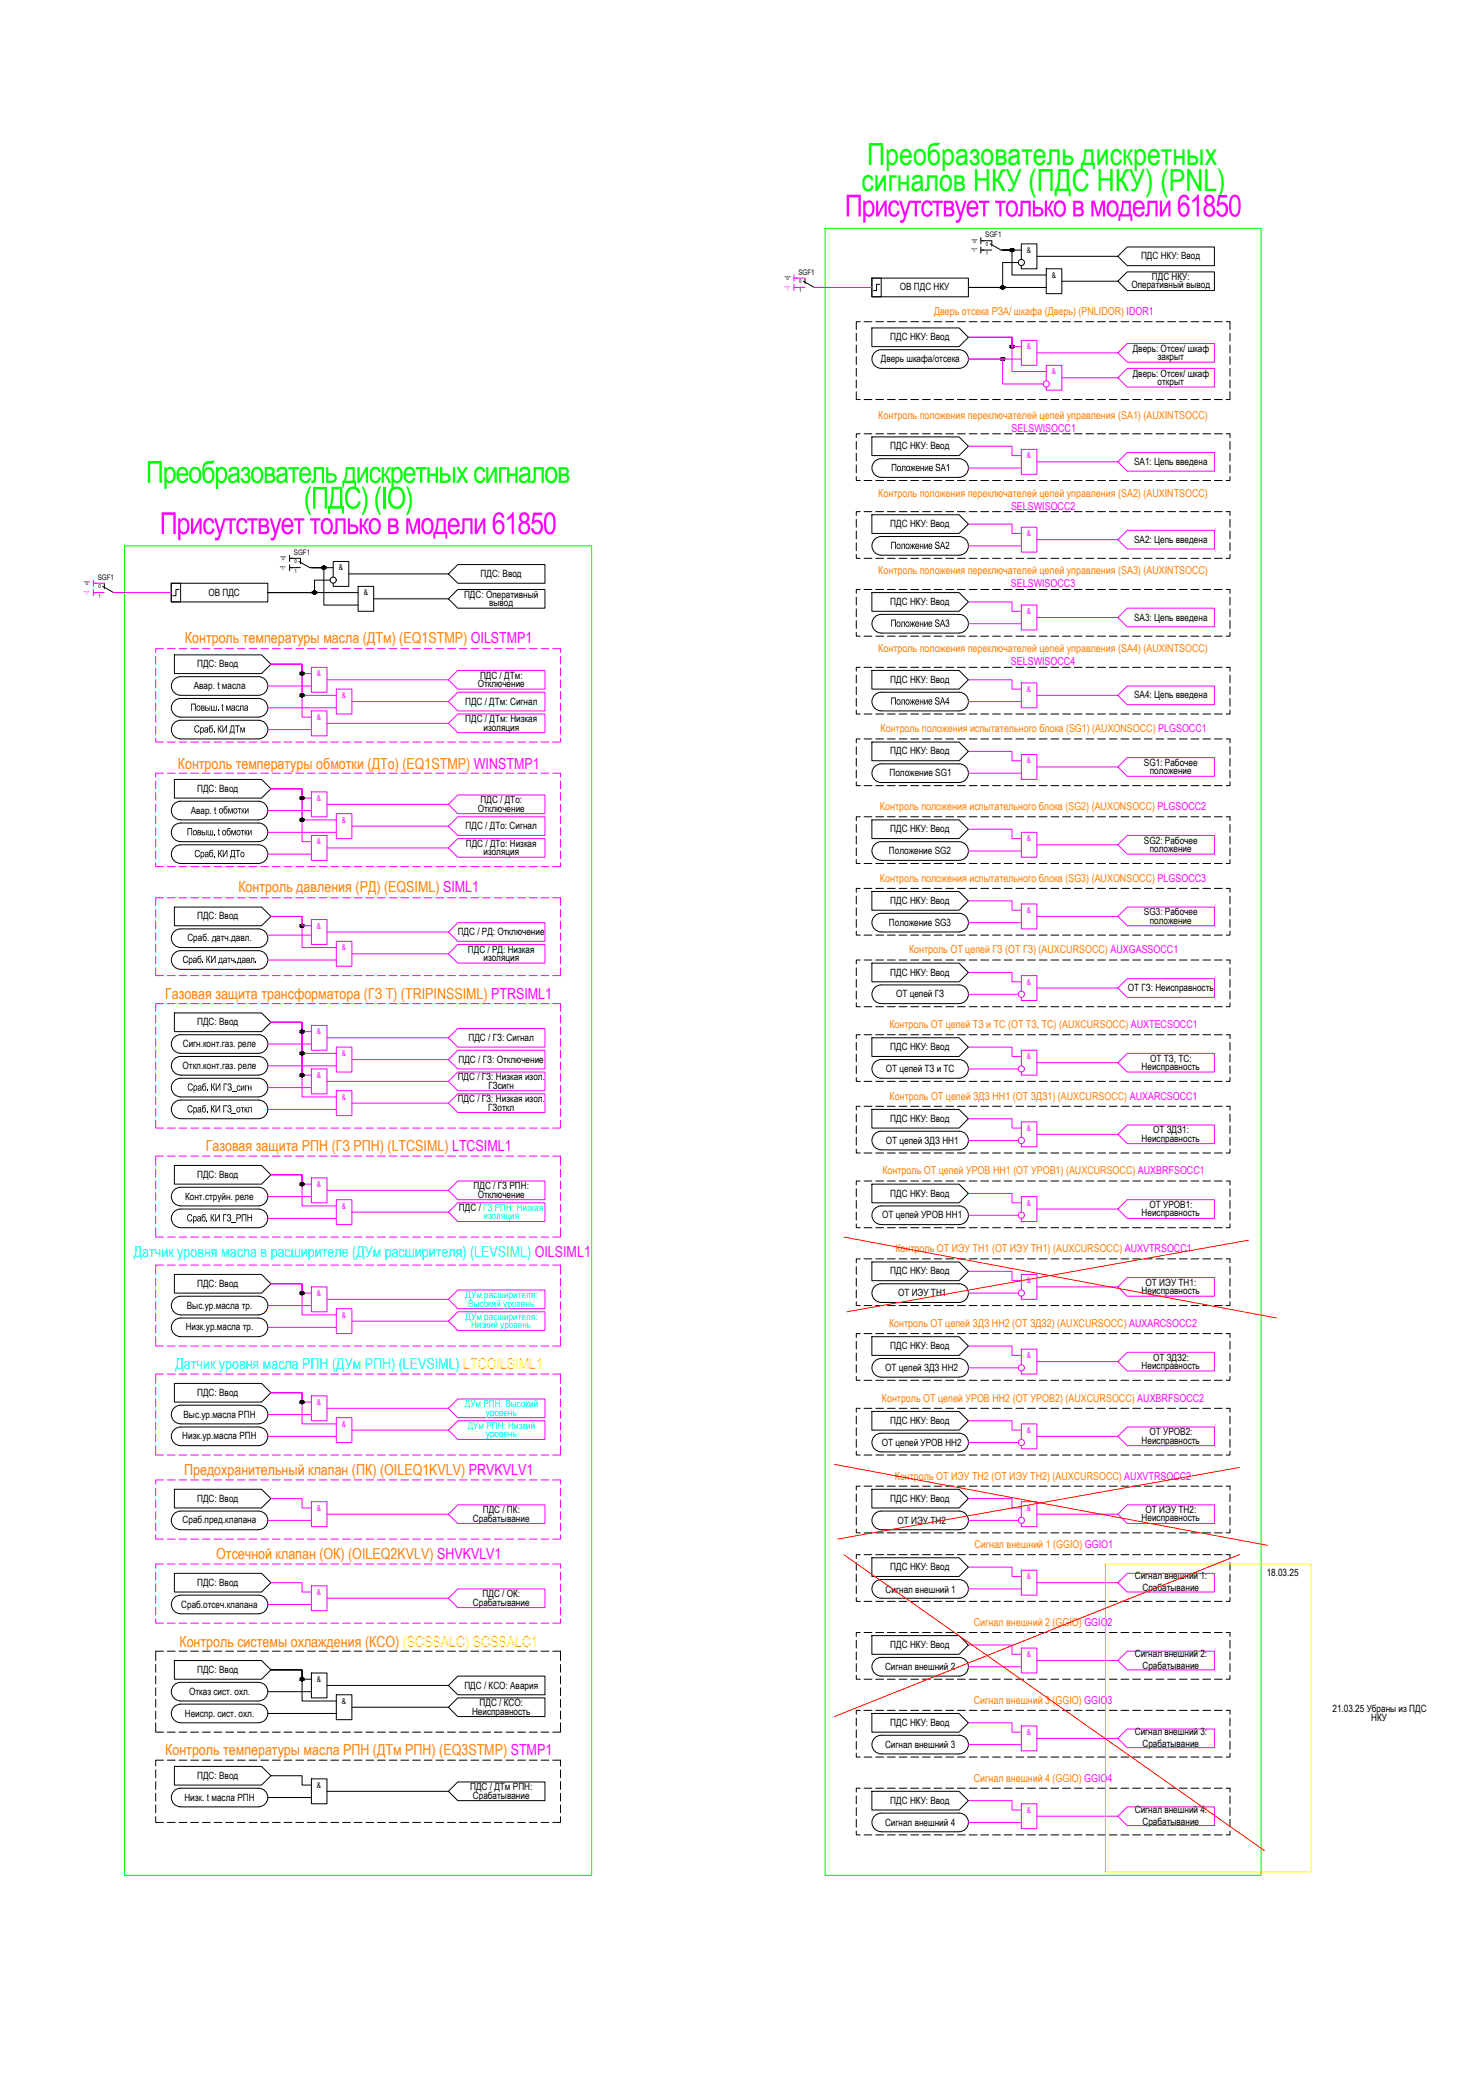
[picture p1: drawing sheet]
<svg xmlns="http://www.w3.org/2000/svg" width="841mm" height="1189mm" viewBox="0 0 841 1189" stroke-linecap="round" stroke-linejoin="round" font-family="sans-serif">
<defs><g id="words">
<g font-size="17.4" fill="#0f0">
<text x="495" y="94">Преобразователь дискретных</text>
<text x="492" y="109">сигналов НКУ (ПДС НКУ) (PNL)</text>
<text x="83" y="276">Преобразователь дискретных сигналов</text>
<text x="173" y="290">(ПДС) (IO)</text>
</g>
<g font-size="17.4" fill="#f0f">
<text x="482" y="124">Присутствует только в модели</text>
<text x="672" y="124">61850</text>
<text x="91" y="305">Присутствует только в модели</text>
<text x="281" y="305">61850</text>
</g>
<g font-size="8.7" fill="#ff7f00">
<text x="106" y="367">Контроль температуры масла (ДТм) (EQ1STMP) OILSTMP1</text>
<text x="102" y="439">Контроль температуры обмотки (ДТо) (EQ1STMP) WINSTMP1</text>
<text x="136" y="510">Контроль давления (РД) (EQSIML) SIML1</text>
<text x="94" y="570">Газовая защита трансформатора (ГЗ T) (TRIPINSSIML) PTRSIML1</text>
<text x="117" y="657">Газовая защита РПН (ГЗ РПН) (LTCSIML) LTCSIML1</text>
<text x="105" y="842">Предохранительный клапан (ПК) (OILEQ1KVLV) PRVKVLV1</text>
<text x="123" y="890">Отсечной клапан (ОК) (OILEQ2KVLV) SHVKVLV1</text>
<text x="102" y="940">Контроль системы охлаждения (КСО) (SCSSALC) SCSSALC1</text>
<text x="94" y="1002">Контроль температуры масла РПН (ДТм РПН) (EQ3STMP) STMP1</text>
</g>
<g font-size="8.7" fill="#0ff">
<text x="76" y="718">Датчик уровня масла в расширителе (ДУм расширителя) (LEVSIML) OILSIML1</text>
<text x="100" y="782">Датчик уровня масла РПН (ДУм РПН) (LEVSIML) LTCOILSIML1</text>
</g>
<g font-size="6.2" fill="#ff7f00">
<text x="533" y="180">Дверь отсека РЗА/ шкафа (Дверь) (PNLIDOR) IDOR1</text>
<text x="501" y="239">Контроль положения переключателей цепей управления (SA1) (AUXINTSOCC)</text>
<text x="501" y="284">Контроль положения переключателей цепей управления (SA2) (AUXINTSOCC)</text>
<text x="501" y="328">Контроль положения переключателей цепей управления (SA3) (AUXINTSOCC)</text>
<text x="501" y="372">Контроль положения переключателей цепей управления (SA4) (AUXINTSOCC)</text>
<text x="503" y="418">Контроль положения испытательного блока (SG1) (AUXONSOCC) PLGSOCC1</text>
<text x="502" y="463">Контроль положения испытательного блока (SG2) (AUXONSOCC) PLGSOCC2</text>
<text x="502" y="504">Контроль положения испытательного блока (SG3) (AUXONSOCC) PLGSOCC3</text>
<text x="519" y="544">Контроль ОТ цепей ГЗ (ОТ ГЗ) (AUXCURSOCC) AUXGASSOCC1</text>
<text x="508" y="587">Контроль ОТ цепей ТЗ и ТС (ОТ ТЗ, ТС) (AUXCURSOCC) AUXTECSOCC1</text>
<text x="508" y="628">Контроль ОТ цепей ЗДЗ НН1 (ОТ ЗДЗ1) (AUXCURSOCC) AUXARCSOCC1</text>
<text x="504" y="671">Контроль ОТ цепей УРОВ НН1 (ОТ УРОВ1) (AUXCURSOCC) AUXBRFSOCC1</text>
<text x="511" y="715">Контроль ОТ ИЭУ ТН1 (ОТ ИЭУ ТН1) (AUXCURSOCC) AUXVTRSOCC1</text>
<text x="508" y="758">Контроль ОТ цепей ЗДЗ НН2 (ОТ ЗДЗ2) (AUXCURSOCC) AUXARCSOCC2</text>
<text x="504" y="800">Контроль ОТ цепей УРОВ НН2 (ОТ УРОВ2) (AUXCURSOCC) AUXBRFSOCC2</text>
<text x="511" y="845">Контроль ОТ ИЭУ ТН2 (ОТ ИЭУ ТН2) (AUXCURSOCC) AUXVTRSOCC2</text>
<text x="556" y="884">Сигнал внешний 1 (GGIO) GGIO1</text>
<text x="556" y="928">Сигнал внешний 2 (GGIO) GGIO2</text>
<text x="556" y="973">Сигнал внешний 3 (GGIO) GGIO3</text>
<text x="556" y="1017">Сигнал внешний 4 (GGIO) GGIO4</text>
</g>
<g font-size="6.2" fill="#f0f">
<text x="578" y="247">SELSWISOCC1</text>
<text x="577" y="291">SELSWISOCC2</text>
<text x="577" y="335">SELSWISOCC3</text>
<text x="577" y="380">SELSWISOCC4</text>
</g>
<g font-size="5.7">
<text x="651" y="148">ПДС НКУ: Ввод</text>
<text x="658" y="160">ПДС НКУ:</text>
<text x="514" y="166">ОВ ПДС НКУ</text>
<text x="646" y="165">Оперативный вывод</text>
<text x="508" y="194">ПДС НКУ: Ввод</text>
<text x="647" y="201">Дверь: Отсек/ шкаф</text>
<text x="503" y="207">Дверь шкафа/отсека</text>
<text x="661" y="206">закрыт</text>
<text x="647" y="215">Дверь: Отсек/ шкаф</text>
<text x="661" y="220">открыт</text>
<text x="508" y="257">ПДС НКУ: Ввод</text>
<text x="509" y="269">Положение</text>
<text x="534" y="269">SA1</text>
<text x="648" y="265">SA1: Цепь введена</text>
<text x="508" y="301">ПДС НКУ: Ввод</text>
<text x="648" y="310">SA2: Цепь введена</text>
<text x="508" y="313">Положение</text>
<text x="534" y="313">SA2</text>
<text x="274" y="329">ПДС: Ввод</text>
<text x="119" y="340">ОВ ПДС</text>
<text x="265" y="341">ПДС: Оперативный</text>
<text x="279" y="346">вывод</text>
<text x="508" y="345">ПДС НКУ: Ввод</text>
<text x="508" y="358">Положение</text>
<text x="534" y="358">SA3</text>
<text x="648" y="354">SA3: Цепь введена</text>
<text x="113" y="381">ПДС: Ввод</text>
<text x="274" y="387">ПДС / ДТм:</text>
<text x="508" y="390">ПДС НКУ: Ввод</text>
<text x="111" y="393">Авар. t масла</text>
<text x="273" y="392">Отключение</text>
<text x="648" y="399">SA4: Цепь введена</text>
<text x="109" y="406">Повыш</text>
<text x="124" y="406">. t масла</text>
<text x="266" y="402">ПДС / ДТм: Сигнал</text>
<text x="508" y="402">Положение</text>
<text x="534" y="402">SA4</text>
<text x="266" y="412">ПДС / ДТм: Низкая</text>
<text x="111" y="418">Сраб . КИ ДТм</text>
<text x="276" y="417">изоляция</text>
<text x="508" y="431">ПДС НКУ: Ввод</text>
<text x="653" y="437">SG1: Рабочее</text>
<text x="508" y="443">Положение SG1</text>
<text x="656" y="442">положение</text>
<text x="113" y="452">ПДС: Ввод</text>
<text x="274" y="459">ПДС / ДТо:</text>
<text x="109" y="465">Авар. t</text>
<text x="125" y="465">обмотки</text>
<text x="273" y="463">Отключение</text>
<text x="266" y="473">ПДС / ДТо: Сигнал</text>
<text x="107" y="477">Повыш . t обмотки</text>
<text x="508" y="475">ПДС НКУ: Ввод</text>
<text x="266" y="484">ПДС / ДТо: Низкая</text>
<text x="653" y="482">SG2: Рабочее</text>
<text x="111" y="489">Сраб . КИ ДТо</text>
<text x="276" y="488">изоляция</text>
<text x="508" y="488">Положение SG2</text>
<text x="656" y="487">положение</text>
<text x="508" y="516">ПДС НКУ: Ввод</text>
<text x="113" y="525">ПДС: Ввод</text>
<text x="653" y="523">SG3: Рабочее</text>
<text x="656" y="527">положение</text>
<text x="261" y="534">ПДС / РД: Отключение</text>
<text x="508" y="529">Положение SG3</text>
<text x="107" y="537">Сраб. атч.давл.</text>
<text x="121" y="537">д</text>
<text x="267" y="544">ПДС / РД: Низкая</text>
<text x="104" y="550">Сраб . КИ датч</text>
<text x="134" y="550">.давл .</text>
<text x="276" y="549">изоляция</text>
<text x="508" y="557">ПДС НКУ: Ввод</text>
<text x="512" y="569">ОТ цепей ГЗ</text>
<text x="644" y="566">ОТ ГЗ: Неисправность</text>
<text x="113" y="585">ПДС: Ввод</text>
<text x="104" y="598">Сигн.конт.газ. реле</text>
<text x="268" y="594">ПДС / ГЗ: Сигнал</text>
<text x="508" y="600">ПДС НКУ: Ввод</text>
<text x="104" y="610">Откл.конт.газ. реле</text>
<text x="262" y="607">ПДС / ГЗ: Отключение</text>
<text x="652" y="611">Неисправность</text>
<text x="657" y="606">ОТ ТЗ, ТС:</text>
<text x="261" y="617">ПДС / ГЗ: Низкая изол.</text>
<text x="506" y="612">ОТ цепей ТЗ и ТС</text>
<text x="107" y="623">Сраб . КИ ГЗ</text>
<text x="132" y="623">_сигн</text>
<text x="279" y="622">ГЗсигн</text>
<text x="261" y="629">ПДС / ГЗ: Низкая изол.</text>
<text x="107" y="635">Сраб . КИ ГЗ</text>
<text x="132" y="635">_откл</text>
<text x="279" y="634">ГЗоткл</text>
<text x="508" y="641">ПДС НКУ: Ввод</text>
<text x="658" y="647">ОТ ЗДЗ1:</text>
<text x="506" y="653">ОТ цепей ЗДЗ НН1</text>
<text x="652" y="652">Неисправность</text>
<text x="113" y="673">ПДС: Ввод</text>
<text x="270" y="679">ПДС / ГЗ РПН:</text>
<text x="273" y="684">Отключение</text>
<text x="508" y="683">ПДС НКУ: Ввод</text>
<text x="106" y="685">Конт.струйн. реле</text>
<text x="656" y="690">ОТ УРОВ1:</text>
<text x="262" y="692">ПДС / ГЗ РПН: Низкая</text>
<text x="504" y="696">ОТ цепей УРОВ НН1</text>
<text x="652" y="695">Неисправность</text>
<text x="107" y="697">Сраб . КИ ГЗ _РПН</text>
<text x="508" y="728">ПДС НКУ: Ввод</text>
<text x="113" y="735">ПДС: Ввод</text>
<text x="654" y="734">ОТ ИЭУ ТН1:</text>
<text x="513" y="740">ОТ ИЭУ ТН1</text>
<text x="652" y="739">Неисправность</text>
<text x="107" y="747">Выс.ур.масла тр.</text>
<text x="106" y="760">Низк.ур.масла тр.</text>
<text x="508" y="770">ПДС НКУ: Ввод</text>
<text x="658" y="777">ОТ ЗДЗ2:</text>
<text x="505" y="783">ОТ цепей ЗДЗ НН2</text>
<text x="652" y="782">Неисправность</text>
<text x="113" y="797">ПДС: Ввод</text>
<text x="105" y="809">Выс.ур.масла РПН</text>
<text x="508" y="813">ПДС НКУ: Ввод</text>
<text x="104" y="822">Низк.ур.масла РПН</text>
<text x="656" y="820">ОТ УРОВ2:</text>
<text x="503" y="826">ОТ цепей УРОВ НН2</text>
<text x="652" y="824">Неисправность</text>
<text x="113" y="858">ПДС: Ввод</text>
<text x="508" y="858">ПДС НКУ: Ввод</text>
<text x="276" y="864">ПДС / ПК:</text>
<text x="654" y="864">ОТ ИЭУ ТН2:</text>
<text x="104" y="870">Сраб.пред.клапана</text>
<text x="270" y="869">Срабатывание</text>
<text x="512" y="870">ОТ ИЭУ ТН2</text>
<text x="652" y="869">Неисправность</text>
<text x="508" y="897">ПДС НКУ: Ввод</text>
<text x="113" y="906">ПДС: Ввод</text>
<text x="648" y="902">Сигнал внешний 1:</text>
<text x="723" y="900">18.03.25</text>
<text x="276" y="912">ПДС / ОК:</text>
<text x="506" y="909">Сигнал внешний 1</text>
<text x="652" y="909">Срабатывание</text>
<text x="103" y="918">Сраб.отсеч.клапана</text>
<text x="270" y="917">Срабатывание</text>
<text x="508" y="941">ПДС НКУ: Ввод</text>
<text x="648" y="946">Сигнал внешний 2:</text>
<text x="505" y="954">Сигнал внешний 2</text>
<text x="652" y="953">Срабатывание</text>
<text x="113" y="955">ПДС: Ввод</text>
<text x="265" y="964">ПДС / КСО: Авария</text>
<text x="108" y="968">Отказ сист. охл.</text>
<text x="274" y="974">ПДС / КСО:</text>
<text x="761" y="978">21.03.25 Убраны из ПДС</text>
<text x="105" y="980">Неиспр. сист. охл.</text>
<text x="269" y="979">Неисправность</text>
<text x="783" y="983">НКУ</text>
<text x="508" y="986">ПДС НКУ: Ввод</text>
<text x="648" y="991">Сигнал внешний 3:</text>
<text x="505" y="998">Сигнал внешний 3</text>
<text x="652" y="998">Срабатывание</text>
<text x="113" y="1016">ПДС: Ввод</text>
<text x="268" y="1022">ПДС / ДТм РПН:</text>
<text x="105" y="1028">Низк. t масла РПН</text>
<text x="270" y="1027">Срабатывание</text>
<text x="508" y="1030">ПДС НКУ: Ввод</text>
<text x="648" y="1035">Сигнал внешний 4:</text>
<text x="505" y="1043">Сигнал внешний 4</text>
<text x="652" y="1042">Срабатывание</text>
</g>
<g font-size="5.7" fill="#0ff">
<text x="276" y="696">изоляция</text>
<text x="266" y="741">ДУм расширителя:</text>
<text x="267" y="746">Высокий уровень</text>
<text x="266" y="754">ДУм расширителя:</text>
<text x="269" y="759">Низкий уровень</text>
<text x="265" y="804">ДУм РПН: Высокий</text>
<text x="277" y="808">уровень</text>
<text x="267" y="816">ДУм РПН: Низкий</text>
<text x="277" y="821">уровень</text>
</g>
<g font-size="4.5">
<text x="586" y="144">&amp;</text>
<text x="601" y="159">&amp;</text>
<text x="193" y="326">&amp;</text>
<text x="208" y="340">&amp;</text>
<text x="181" y="960">&amp;</text>
<text x="195" y="973">&amp;</text>
<text x="181" y="1021">&amp;</text>
</g>
<g font-size="4.5" fill="#f0f">
<text x="586" y="199">&amp;</text>
<text x="601" y="214">&amp;</text>
<text x="586" y="262">&amp;</text>
<text x="586" y="306">&amp;</text>
<text x="586" y="351">&amp;</text>
<text x="181" y="386">&amp;</text>
<text x="586" y="395">&amp;</text>
<text x="195" y="399">&amp;</text>
<text x="181" y="411">&amp;</text>
<text x="586" y="436">&amp;</text>
<text x="181" y="457">&amp;</text>
<text x="195" y="470">&amp;</text>
<text x="181" y="482">&amp;</text>
<text x="586" y="480">&amp;</text>
<text x="586" y="521">&amp;</text>
<text x="181" y="530">&amp;</text>
<text x="195" y="543">&amp;</text>
<text x="586" y="562">&amp;</text>
<text x="181" y="591">&amp;</text>
<text x="195" y="603">&amp;</text>
<text x="586" y="605">&amp;</text>
<text x="181" y="616">&amp;</text>
<text x="195" y="628">&amp;</text>
<text x="586" y="646">&amp;</text>
<text x="181" y="678">&amp;</text>
<text x="586" y="688">&amp;</text>
<text x="195" y="690">&amp;</text>
<text x="586" y="733">&amp;</text>
<text x="181" y="740">&amp;</text>
<text x="195" y="752">&amp;</text>
<text x="586" y="776">&amp;</text>
<text x="181" y="802">&amp;</text>
<text x="195" y="815">&amp;</text>
<text x="586" y="818">&amp;</text>
<text x="181" y="863">&amp;</text>
<text x="586" y="863">&amp;</text>
<text x="586" y="902">&amp;</text>
<text x="181" y="911">&amp;</text>
<text x="586" y="946">&amp;</text>
<text x="586" y="991">&amp;</text>
<text x="586" y="1035">&amp;</text>
</g>
<g font-size="4.3">
<text x="563" y="135">SGF1</text>
<text x="456" y="157">SGF1</text>
<text x="168" y="317">SGF1</text>
<text x="56" y="331">SGF1</text>
</g>
<g font-size="3.1">
<text x="555" y="139">&quot;0&quot;</text>
<text x="563" y="140">0</text>
<text x="555" y="144">&quot;1&quot;</text>
<text x="563" y="146">1</text>
<text x="448" y="160">&quot;0&quot;</text>
<text x="456" y="162">0</text>
<text x="456" y="167">1</text>
<text x="160" y="320">&quot;0&quot;</text>
<text x="168" y="322">0</text>
<text x="160" y="325">&quot;1&quot;</text>
<text x="168" y="327">1</text>
<text x="48" y="334">&quot;0&quot;</text>
<text x="56" y="336">0</text>
<text x="56" y="341">1</text>
</g>
<g font-size="3.1" fill="#f0f">
<text x="448" y="165">&quot;1&quot;</text>
<text x="48" y="340">&quot;1&quot;</text>
</g>
</g></defs>
<!-- layer: 0 -->
<g fill="none" stroke="#f0f" stroke-width=".57">
<path d="M89 375v4M93 370h-4v3M96 370h4M102 370h5M109 370h4M116 370h4M122 370h5M129 370h4M136 370h4M142 370h5M149 370h4M156 370h4"/>
<path d="M162 370h5M169 370h4M176 370h4M182 370h5M189 370h4M196 370h4M202 370h5M209 370h4M216 370h4M222 370h5M229 370h4M236 370h4"/>
<path d="M242 370h5M249 370h4M256 370h4M262 370h5M269 370h4M276 370h4M282 370h5M289 370h4M296 370h4M302 370h5M309 370h4M316 370h4v3"/>
<path d="M320 375v4M89 381v5M89 388v5M89 395v4M187 388h69M256 388l5-5h50v11h-50zM320 381v5M320 388v5M320 395v4M89 402v4M89 408v5M89 415v4"/>
<path d="M187 413h69M201 401h55M256 401l5-6h50v11h-50zM256 413l5-5h50v10h-50zM320 402v4M320 408v5M320 415v4M89 421v3h4M96 424h4M102 424h5M109 424h4M116 424h4"/>
<path d="M122 424h5M129 424h4M136 424h4M142 424h5M149 424h4M156 424h4M162 424h5M169 424h4M176 424h4M182 424h5M189 424h4M196 424h4"/>
<path d="M202 424h5M209 424h4M216 424h4M222 424h5M229 424h4M236 424h4M242 424h5M249 424h4M256 424h4M262 424h5M269 424h4M276 424h4"/>
<path d="M282 424h5M289 424h4M296 424h4M302 424h5M309 424h4M320 421v3h-4M89 446v4M89 453v4M89 459v5M93 442h-4v2M96 442h4M102 442h5"/>
<path d="M109 442h4M116 442h4M122 442h5M129 442h4M136 442h4M142 442h5M149 442h4M156 442h4M162 442h5M169 442h4M176 442h4M182 442h5"/>
<path d="M187 459h69M189 442h4M196 442h4M202 442h5M209 442h4M216 442h4M222 442h5M229 442h4M236 442h4M242 442h5M249 442h4M256 442h4"/>
<path d="M256 459l5-5h50v11h-50zM262 442h5M269 442h4M276 442h4M282 442h5M289 442h4M296 442h4M302 442h5M309 442h4M316 442h4v2M320 446v4M320 453v4"/>
<path d="M320 459v5M89 466v4M89 473v4M89 479v5M201 472h55M256 472l5-6h50v11h-50zM320 466v4M320 473v4M320 479v5M89 493v2h4M89 486v4M96 495h4"/>
<path d="M102 495h5M109 495h4M116 495h4M122 495h5M129 495h4M136 495h4M142 495h5M149 495h4M156 495h4M162 495h5M169 495h4M176 495h4"/>
<path d="M182 495h5M187 484h69M189 495h4M196 495h4M202 495h5M209 495h4M216 495h4M222 495h5M229 495h4M236 495h4M242 495h5M249 495h4"/>
<path d="M256 495h4M256 484l5-5h50v11h-50zM262 495h5M269 495h4M276 495h4M282 495h5M289 495h4M296 495h4M302 495h5M309 495h4M320 493v2h-4M320 486v4"/>
<path d="M89 519v5M93 513h-4v4M96 513h4M102 513h5M109 513h4M116 513h4M122 513h5M129 513h4M136 513h4M142 513h5M149 513h4M156 513h4"/>
<path d="M162 513h5M169 513h4M176 513h4M182 513h5M189 513h4M196 513h4M202 513h5M209 513h4M216 513h4M222 513h5M229 513h4M236 513h4"/>
<path d="M242 513h5M249 513h4M256 513h4M262 513h5M269 513h4M276 513h4M282 513h5M289 513h4M296 513h4M302 513h5M309 513h4M316 513h4v4"/>
<path d="M320 519v5M89 526v4M89 533v4M89 539v5M187 532h69M256 532l5-5h50v11h-50zM261 539h50v11h-50l-5-5zM320 526v4M320 533v4M320 539v5M89 553v4h4M89 546v4"/>
<path d="M96 557h4M102 557h5M109 557h4M116 557h4M122 557h5M129 557h4M136 557h4M142 557h5M149 557h4M156 557h4M162 557h5M169 557h4"/>
<path d="M176 557h4M182 557h5M189 557h4M196 557h4M201 545h55M202 557h5M209 557h4M216 557h4M222 557h5M229 557h4M236 557h4M242 557h5"/>
<path d="M249 557h4M256 557h4M262 557h5M269 557h4M276 557h4M282 557h5M289 557h4M296 557h4M302 557h5M309 557h4M320 553v4h-4M320 546v4"/>
<path d="M89 580v4M93 573h-4v5M96 573h4M102 573h5M109 573h4M116 573h4M122 573h5M129 573h4M136 573h4M142 573h5M149 573h4M156 573h4"/>
<path d="M162 573h5M169 573h4M176 573h4M182 573h5M189 573h4M196 573h4M202 573h5M209 573h4M216 573h4M222 573h5M229 573h4M236 573h4"/>
<path d="M242 573h5M249 573h4M256 573h4M262 573h5M269 573h4M276 573h4M282 573h5M289 573h4M296 573h4M302 573h5M309 573h4M316 573h4v5"/>
<path d="M320 580v4M89 586v5M89 593v5M89 600v4M187 593h69M256 593l5-6h50v11h-50zM261 600h50v10h-50l-5-5zM320 586v5M320 593v5M320 600v4M89 606v5M89 613v4"/>
<path d="M89 620v4M187 617h69M201 605h55M256 617l5-5h50v11h-50zM320 606v5M320 613v4M320 620v4M89 640v4h4M89 626v5M89 633v5M201 630h55M256 630l5-5h50v10h-50z"/>
<path d="M320 640v4h-4M320 626v5M320 633v5M96 644h4M102 644h5M109 644h4M116 644h4M122 644h5M129 644h4M136 644h4M142 644h5M149 644h4"/>
<path d="M156 644h4M162 644h5M169 644h4M176 644h4M182 644h5M189 644h4M196 644h4M202 644h5M209 644h4M216 644h4M222 644h5M229 644h4"/>
<path d="M236 644h4M242 644h5M249 644h4M256 644h4M262 644h5M269 644h4M276 644h4M282 644h5M289 644h4M296 644h4M302 644h5M309 644h4"/>
</g>
<g fill="#000">
<path d="M121 403v2h1v-2v2h1v-2h1v3h-3zM137 415h1l1 3v-3h1v3h-1v-2l-1 2v-2l-1 2zM138 462v1l2-1-1 1 1 2-1-2-1 2zM140 474v1l1-1v1l1 2-2-1v1zM140 462v2l2-2v3h-1v-3l-1 3zM142 474v2l2-2v3l-1-2-1 2zM134 485h3v1h-1v3v-3h-2zM130 547h2h-1v3v-3zM132 547l1 1v-1h1v3l-1-1-1-1zM142 620v1h1v-1h1v3h-1v-2h-1v2zM130 631h1l1 1v1v1l-1 1h-1v-1l1 1h1v-1l-1-1 1-1h-1h-1zM130 619h1h1v2v1v1l-2-1v-1l1 1h1l-1-1 1-2h-1l-1 1z"/>
<path d="M142 632h2v3h-1v-2h-1v2h-1z"/>
<path d="M140 403h1l1 3h-2v-2h1v-1l-2 1zM140 405a.7 .7 0 0 0 1 0 .7 .7 0 0 0-1 0z"/>
<path d="M138 487v-1l1 1 1 1-1 1h-2zM138 487v1v1l1-1z"/>
</g>
<g fill="none" stroke="#000" stroke-width=".57">
<path d="M99 388l4-2h45a5 5 0 0 1 5 6 5 5 0 0 1-5 5h-45a5 5 0 0 1-5-3 5 5 0 0 1 1-6zM99 413l4-2h45a5 5 0 0 1 5 6 5 5 0 0 1-5 5h-45a5 5 0 0 1-5-3 5 5 0 0 1 1-6zM103 410h45M103 409a5 5 0 0 1-5-5 5 5 0 0 1 5-5h45a5 5 0 0 1 5 5 5 5 0 0 1-5 5M99 459l4-1h45a5 5 0 0 1 5 5 5 5 0 0 1-5 5h-45a5 5 0 0 1-5-3 5 5 0 0 1 1-6zM99 472l4-2h45a5 5 0 0 1 5 5 5 5 0 0 1-5 6h-45a5 5 0 0 1-5-4 5 5 0 0 1 1-5zM99 484l4-2h45a5 5 0 0 1 5 6 5 5 0 0 1-5 5h-45a5 5 0 0 1-5-3 5 5 0 0 1 1-6zM99 532l4-2h45a5 5 0 0 1 5 6 5 5 0 0 1-5 5h-45a5 5 0 0 1-5-3 5 5 0 0 1 1-6zM103 554h45M103 553a5 5 0 0 1-5-5 5 5 0 0 1 5-5h45a5 5 0 0 1 5 5 5 5 0 0 1-5 5M99 592l2-1h2h45a5 5 0 0 1 5 5 5 5 0 0 1-5 5h-45a5 5 0 0 1-5-3 5 5 0 0 1 1-6zM99 617l4-1h45a5 5 0 0 1 5 5 5 5 0 0 1-5 5h-45a5 5 0 0 1-5-3 5 5 0 0 1 1-6z"/>
<path d="M103 614h45M103 614a5 5 0 0 1-5-5 5 5 0 0 1 5-6h45a5 5 0 0 1 5 6 5 5 0 0 1-5 5M99 630l4-2h45a5 5 0 0 1 5 5 5 5 0 0 1-5 6h-45a5 5 0 0 1-5-3 5 5 0 0 1 1-6z"/>
</g>
<path d="M71 312h267v759h-267z" fill="none" stroke="#0f0" stroke-width=".57"/>
<g fill="#0f0">
<path d="M312 268l3-1h1l2 1v2v3l-2 3h-2l-2-2-1-3zM314 268l-1 2v2l1 2 1 1 2-2v-3l-1-2z"/>
<path d="M319 267h4l2 1v2a1.1 1.1 0 0 0-1 1 1.1 1.1 0 0 0 1 1v2l-1 1-5 1zM320 268v3l3-1a1.3 1.3 0 0 0 0-2 1.3 1.3 0 0 0-1 0zM320 272v2h4l-1-2z"/>
</g>
<path d="M271 296h1v7l4-7h1v9h-1v-7l-4 7h-1z" fill="#f0f"/>
<g fill="none" stroke="#000" stroke-width=".57">
<path d="M100 374h49l6 5-6 6h-49zM100 445h49l6 5-6 6h-49zM100 518h49l6 5-6 6h-49zM100 578h49l6 6-6 5h-49z"/>
<circle cx="172" cy="385" r=".9"/>
<circle cx="172" cy="397" r=".9"/>
<circle cx="172" cy="456" r=".9"/>
<circle cx="172" cy="468" r=".9"/>
<circle cx="172" cy="529" r=".9"/>
<circle cx="172" cy="589" r=".9"/>
<circle cx="172" cy="614" r=".9"/>
<circle cx="172" cy="601" r=".9"/>
</g>
<g fill="none" stroke="#f0f" stroke-width=".57">
<path d="M155 379h17v31h6M153 392h25M178 381h9v14h-9zM178 385h-6v-6h-17h17v18h20M192 394h9v14h-9zM153 404h39M153 417h25M178 406h9v14h-9zM155 450h17v31h6M178 452h9v14h-9zM178 456h-6v-6h-17h17v18h20M153 463h25"/>
<path d="M153 475h39M178 477h9v14h-9zM192 465h9v14h-9zM153 488h25M153 534h25M178 525h9v14h-9zM178 529h-6v-6h-17h17v18h20M192 538h9v14h-9zM153 548h39M153 596h25M178 586h9v14h-9zM178 589h-6v-5h-17h17v17h20"/>
<path d="M192 598h9v14h-9zM153 609h39M178 610h9v15h-9zM178 614h-6v-30h-17h17v42h20M153 621h25M153 633h39M192 623h9v14h-9z"/>
</g>
<g fill="#000" stroke="#000" stroke-width=".57">
<path d="M172 384h1zM172 384h1z"/>
<path d="M172 396h1zM172 396h1z"/>
<path d="M172 384h1zM172 384h1z"/>
<path d="M172 385h1zM172 385h1z"/>
<path d="M172 396h1zM172 396h1z"/>
<path d="M172 398h1zM172 398h1z"/>
<path d="M172 384h1zM172 384h1z"/>
<path d="M172 385h1zM172 385h1z"/>
<path d="M172 396h1zM172 396h1z"/>
<path d="M172 398h1zM172 398h1z"/>
<path d="M172 384h1zM172 384h1z"/>
<path d="M172 385h1zM172 385h1z"/>
<path d="M172 396h1zM172 396h1z"/>
<path d="M172 398h1zM172 398h1z"/>
<path d="M172 384h1zM172 384h1z"/>
<path d="M172 385h1zM172 385h1z"/>
<path d="M172 396h1zM172 396h1z"/>
<path d="M172 398h1zM172 398h1z"/>
<path d="M172 384h1zM172 384h1z"/>
<path d="M172 385h1zM172 385h1z"/>
<path d="M172 396h1zM172 396h1z"/>
<path d="M172 398h1zM172 398h1z"/>
<path d="M172 384h1zM172 384h1z"/>
<path d="M172 385h1zM172 385h1z"/>
<path d="M172 396l1 1zM172 396l1 1z"/>
<path d="M172 398h1zM172 398h1z"/>
<path d="M172 384h1zM172 384h1z"/>
<path d="M172 385h1zM172 385h1z"/>
<path d="M172 397h1zM172 397h1z"/>
<path d="M172 398h1zM172 398h1z"/>
<path d="M172 384h1zM172 384h1z"/>
<path d="M172 385h1zM172 385h1z"/>
<path d="M172 397h1zM172 397h1z"/>
<path d="M172 398h1zM172 398h1z"/>
<path d="M172 384h1zM172 384h1z"/>
<path d="M172 385h1zM172 385h1z"/>
<path d="M172 397h1zM172 397h1z"/>
<path d="M172 397h1zM172 397l1 1z"/>
<path d="M172 384h1zM172 384h1z"/>
<path d="M172 385h1zM172 385h1z"/>
<path d="M172 397h1zM172 397h1z"/>
<path d="M172 397h1zM172 397h1z"/>
<path d="M172 384h1zM172 384h1z"/>
<path d="M172 384l1 1zM172 384l1 1z"/>
<path d="M172 385h1zM172 385h1z"/>
<path d="M172 385h1zM172 385h1z"/>
<path d="M172 385h1zM172 385h1z"/>
<path d="M172 385h1zM172 385h1z"/>
<path d="M172 397h1zM172 397h1z"/>
<path d="M172 397h1zM172 397h1z"/>
<path d="M172 397h1zM172 397h1z"/>
<path d="M172 397h1zM172 397h1z"/>
<path d="M172 397h1zM172 397h1z"/>
<path d="M172 397h1zM172 397h1z"/>
<path d="M172 385h1zM172 385h1z"/>
<path d="M172 397h1zM172 397h1z"/>
<path d="M172 455h1zM172 455h1z"/>
<path d="M172 455h1zM172 455h1z"/>
<path d="M172 457h1zM172 457h1z"/>
<path d="M172 455h1zM172 455h1z"/>
<path d="M172 457h1zM172 457h1z"/>
<path d="M172 455h1zM172 455h1z"/>
<path d="M172 456h1zM172 456l1 1z"/>
<path d="M172 455h1zM172 455h1z"/>
<path d="M172 456h1zM172 456h1z"/>
<path d="M172 455h1zM172 455h1z"/>
<path d="M172 456h1zM172 456h1z"/>
<path d="M172 455h1zM172 455h1z"/>
<path d="M172 456h1zM172 456h1z"/>
<path d="M172 455h1zM172 455h1z"/>
<path d="M172 456h1zM172 456h1z"/>
<path d="M172 455h1zM172 455h1z"/>
<path d="M172 456h1zM172 456h1z"/>
<path d="M172 455h1zM172 455h1z"/>
<path d="M172 456h1zM172 456h1z"/>
<path d="M172 455h1zM172 455h1z"/>
<path d="M172 456h1zM172 456h1z"/>
<path d="M172 455l1 1zM172 455l1 1z"/>
<path d="M172 456h1zM172 456h1z"/>
<path d="M172 456h1zM172 456h1z"/>
<path d="M172 456h1zM172 456h1z"/>
<path d="M172 456h1zM172 456h1z"/>
<path d="M172 456h1zM172 456h1z"/>
<path d="M172 456h1zM172 456h1z"/>
<path d="M172 467h1zM172 467h1z"/>
<path d="M172 467h1zM172 467h1z"/>
<path d="M172 469h1zM172 469h1z"/>
<path d="M172 467h1zM172 467h1z"/>
<path d="M172 469h1zM172 469h1z"/>
<path d="M172 467h1zM172 467h1z"/>
<path d="M172 469h1zM172 469h1z"/>
<path d="M172 467l1 1zM172 467l1 1z"/>
<path d="M172 469h1zM172 469h1z"/>
<path d="M172 468h1zM172 468h1z"/>
<path d="M172 469h1zM172 469h1z"/>
<path d="M172 468h1zM172 468h1z"/>
<path d="M172 469h1zM172 469h1z"/>
<path d="M172 468h1zM172 468h1z"/>
<path d="M172 469h1zM172 469h1z"/>
<path d="M172 468h1zM172 468h1z"/>
<path d="M172 469h1zM172 469h1z"/>
<path d="M172 468h1zM172 468h1z"/>
<path d="M172 469h1zM172 469h1z"/>
<path d="M172 468h1zM172 468h1z"/>
<path d="M172 468h1zM172 468l1 1z"/>
<path d="M172 468h1zM172 468h1z"/>
<path d="M172 468h1zM172 468h1z"/>
<path d="M172 468h1zM172 468h1z"/>
<path d="M172 468h1zM172 468h1z"/>
<path d="M172 468h1zM172 468h1z"/>
<path d="M172 468h1zM172 468h1z"/>
<path d="M172 468h1zM172 468h1z"/>
<path d="M172 528h1zM172 528h1z"/>
<path d="M172 528h1zM172 528h1z"/>
<path d="M172 529h1zM172 529h1z"/>
<path d="M172 528h1zM172 528h1z"/>
<path d="M172 529h1zM172 529h1z"/>
<path d="M172 528h1zM172 528h1z"/>
<path d="M172 529h1zM172 529h1z"/>
<path d="M172 528h1zM172 528h1z"/>
<path d="M172 529h1zM172 529h1z"/>
<path d="M172 528h1zM172 528h1z"/>
<path d="M172 529h1zM172 529h1z"/>
<path d="M172 528h1zM172 528h1z"/>
<path d="M172 529h1zM172 529h1z"/>
<path d="M172 528h1zM172 528h1z"/>
<path d="M172 529h1zM172 529h1z"/>
<path d="M172 528h1zM172 528h1z"/>
<path d="M172 529h1zM172 529h1z"/>
<path d="M172 528h1zM172 528h1z"/>
<path d="M172 529h1zM172 529h1z"/>
<path d="M172 528h1zM172 528h1z"/>
<path d="M172 529h1zM172 529h1z"/>
<path d="M172 528h1zM172 528h1z"/>
<path d="M172 528l1 1zM172 528l1 1z"/>
<path d="M172 529h1zM172 529h1z"/>
<path d="M172 529h1zM172 529h1z"/>
<path d="M172 529h1zM172 529h1z"/>
<path d="M172 529h1zM172 529h1z"/>
<path d="M172 529h1zM172 529h1z"/>
<path d="M172 588h1zM172 588h1z"/>
<path d="M172 588h1zM172 588h1z"/>
<path d="M172 590h1zM172 590h1z"/>
<path d="M172 588h1zM172 588h1z"/>
<path d="M172 590h1zM172 590h1z"/>
<path d="M172 588h1zM172 588h1z"/>
<path d="M172 590h1zM172 590h1z"/>
<path d="M172 588h1zM172 588h1z"/>
<path d="M172 590h1zM172 590h1z"/>
<path d="M172 588h1zM172 588h1z"/>
<path d="M172 590h1zM172 590h1z"/>
<path d="M172 588l1 1zM172 588l1 1z"/>
<path d="M172 590h1zM172 590h1z"/>
<path d="M172 589h1zM172 589h1z"/>
<path d="M172 590h1zM172 590h1z"/>
<path d="M172 589h1zM172 589h1z"/>
<path d="M172 590h1zM172 590h1z"/>
<path d="M172 589h1zM172 589h1z"/>
<path d="M172 589h1zM172 589l1 1z"/>
<path d="M172 589h1zM172 589h1z"/>
<path d="M172 589h1zM172 589h1z"/>
<path d="M172 589h1zM172 589h1z"/>
<path d="M172 589h1zM172 589h1z"/>
<path d="M172 589h1zM172 589h1z"/>
<path d="M172 589h1zM172 589h1z"/>
<path d="M172 589h1zM172 589h1z"/>
<path d="M172 589h1zM172 589h1z"/>
<path d="M172 589h1zM172 589h1z"/>
<path d="M172 601h1zM172 601h1z"/>
<path d="M172 613h1zM172 613h1z"/>
<path d="M172 601h1zM172 601h1z"/>
<path d="M172 602h1zM172 602h1z"/>
<path d="M172 613h1zM172 613h1z"/>
<path d="M172 615h1zM172 615h1z"/>
<path d="M172 601h1zM172 601h1z"/>
<path d="M172 602h1zM172 602h1z"/>
<path d="M172 613h1zM172 613h1z"/>
<path d="M172 615h1zM172 615h1z"/>
<path d="M172 601h1zM172 601h1z"/>
<path d="M172 602h1zM172 602h1z"/>
<path d="M172 613h1zM172 613h1z"/>
<path d="M172 615h1zM172 615h1z"/>
<path d="M172 601h1zM172 601h1z"/>
<path d="M172 602h1zM172 602h1z"/>
<path d="M172 613h1zM172 613h1z"/>
<path d="M172 615h1zM172 615h1z"/>
<path d="M172 601h1zM172 601h1z"/>
<path d="M172 602h1zM172 602h1z"/>
<path d="M172 613h1zM172 613h1z"/>
<path d="M172 615h1zM172 615h1z"/>
<path d="M172 601h1zM172 601h1z"/>
<path d="M172 602h1zM172 602h1z"/>
<path d="M172 613h1zM172 613h1z"/>
<path d="M172 615h1zM172 615h1z"/>
<path d="M172 601h1zM172 601h1z"/>
<path d="M172 602h1zM172 602h1z"/>
<path d="M172 613h1zM172 613h1z"/>
<path d="M172 614h1zM172 614l1 1z"/>
<path d="M172 601h1zM172 601h1z"/>
<path d="M172 602h1zM172 602h1z"/>
<path d="M172 613l1 1zM172 613l1 1z"/>
<path d="M172 614h1zM172 614h1z"/>
<path d="M172 601h1zM172 601h1z"/>
<path d="M172 602h1zM172 602h1z"/>
<path d="M172 614h1zM172 614h1z"/>
<path d="M172 614h1zM172 614h1z"/>
<path d="M172 601h1zM172 601h1z"/>
<path d="M172 602h1zM172 602h1z"/>
<path d="M172 614h1zM172 614h1z"/>
<path d="M172 614h1zM172 614h1z"/>
<path d="M172 601h1zM172 601h1z"/>
<path d="M172 601h1zM172 601h1z"/>
<path d="M172 601h1zM172 601h1z"/>
<path d="M172 602h1zM172 602h1z"/>
<path d="M172 602h1zM172 602h1z"/>
<path d="M172 602h1zM172 602h1z"/>
<path d="M172 614h1zM172 614h1z"/>
<path d="M172 614h1zM172 614h1z"/>
<path d="M172 614h1zM172 614h1z"/>
<path d="M172 614h1zM172 614h1z"/>
<path d="M172 614h1zM172 614h1z"/>
<path d="M172 614h1zM172 614h1z"/>
<path d="M172 601h1zM172 601l1 1z"/>
<path d="M172 614h1zM172 614h1z"/>
</g>
<path d="M471 130h249v941h-249z" fill="none" stroke="#0f0" stroke-width=".57"/>
<path d="M662 115h1v6l4-6h1v9h-1v-7l-3 7h-2z" fill="#f0f"/>
<g fill="none" stroke="#000" stroke-width=".57">
<path d="M560 136v3M560 137h2M498 159h55v10h-55zM498 159h5v10h-5zM560 141v4M560 143h2M581 150h-9v14h-19h44M583 148v-9h9v14h-9v-1M583 143h-11h6v14h19M592 146h46M597 153h9v15h-9zM638 146l6-5h49v11h-49z"/>
<path d="M644 155h49v11h-49l-6-5zM502 162h-2v4h-1M606 161h32M489 190v5M489 197v4M491 184h-2v4M493 184h5M498 187h50l5 6-5 5h-50zM500 184h4M507 184h4M513 184h5M520 184h4"/>
<path d="M527 184h4M533 184h5M540 184h4M547 184h4M553 184h5M560 184h4M567 184h4M573 184h5M580 184h4M587 184h4M593 184h5M600 184h4"/>
<path d="M607 184h4M613 184h5M620 184h5M627 184h4M633 184h5M640 184h4M647 184h4M653 184h5M660 184h5M667 184h4M673 184h5M680 184h4"/>
<path d="M687 184h4M693 184h5M700 184h2v4M702 190v5M702 197v4M489 204v4M489 210v5M489 217v4M499 201l4-1h45a5 5 0 0 1 5 5 5 5 0 0 1-5 5h-45a5 5 0 0 1-5-3 5 5 0 0 1 1-6zM702 204v4M702 210v5M702 217v4"/>
<path d="M489 224v4h2M493 228h5M500 228h4M507 228h4M513 228h5M520 228h4M527 228h4M533 228h5M540 228h4M547 228h4M553 228h5M560 228h4"/>
<path d="M567 228h4M573 228h5M580 228h4M587 228h4M593 228h5M600 228h4M607 228h4M613 228h5M620 228h5M627 228h4M633 228h5M640 228h4"/>
<path d="M647 228h4M653 228h5M660 228h5M667 228h4M673 228h5M680 228h4M687 228h4M693 228h5M702 224v4h-2M489 252v5M489 259v4M491 248h-2v2"/>
<path d="M493 248h5M498 249h50l5 6-5 5h-50zM500 248h4M507 248h4M513 248h5M520 248h4M527 248h4M533 248h5M540 248h4M547 248h4M553 248h5M560 248h4"/>
<path d="M567 248h4M573 248h5M580 248h4M587 248h4M593 248h5M600 248h4M607 248h4M613 248h5M620 248h5M627 248h4M633 248h5M640 248h4"/>
<path d="M647 248h4M653 248h5M660 248h5M667 248h4M673 248h5M680 248h4M687 248h4M693 248h5M700 248h2v2M702 252v5M702 259v4M489 272v2h2"/>
<path d="M489 265v5M493 274h5M499 263l4-1h45a5 5 0 0 1 5 5 5 5 0 0 1-5 6h-45a5 5 0 0 1-5-4 5 5 0 0 1 1-6zM500 274h4M507 274h4M513 274h5M520 274h4M527 274h4M533 274h5M540 274h4M547 274h4M553 274h5"/>
<path d="M560 274h4M567 274h4M573 274h5M580 274h4M587 274h4M593 274h5M600 274h4M607 274h4M613 274h5M620 274h5M627 274h4M633 274h5"/>
<path d="M640 274h4M647 274h4M653 274h5M660 274h5M667 274h4M673 274h5M680 274h4M687 274h4M693 274h5M702 272v2h-2M702 265v5M489 297v4"/>
<path d="M491 292h-2v2M493 292h5M498 294h50l5 5-5 6h-50zM500 292h4M507 292h4M513 292h5M520 292h4M527 292h4M533 292h5M540 292h4M547 292h4M553 292h5"/>
<path d="M560 292h4M567 292h4M573 292h5M580 292h4M587 292h4M593 292h5M600 292h4M607 292h4M613 292h5M620 292h5M627 292h4M633 292h5"/>
<path d="M640 292h4M647 292h4M653 292h5M660 292h5M667 292h4M673 292h5M680 292h4M687 292h4M693 292h5M700 292h2v2M702 297v4M165 319h2"/>
<path d="M165 317v4M489 317v2h2M489 303v5M489 310v4M493 319h5M499 308l4-2h45a5 5 0 0 1 5 6 5 5 0 0 1-5 5h-45a5 5 0 0 1-5-3 5 5 0 0 1 1-6zM500 319h4M507 319h4M513 319h5M520 319h4M527 319h4M533 319h5"/>
<path d="M540 319h4M547 319h4M553 319h5M560 319h4M567 319h4M573 319h5M580 319h4M587 319h4M593 319h5M600 319h4M607 319h4M613 319h5"/>
<path d="M620 319h5M627 319h4M633 319h5M640 319h4M647 319h4M653 319h5M660 319h5M667 319h4M673 319h5M680 319h4M687 319h4M693 319h5"/>
<path d="M702 317v2h-2M702 303v5M702 310v4M98 333h55v11h-55zM98 333h5v11h-5zM102 337h-2v3h-1M165 322v4M165 324h2M188 331h-8v7h-27h51M190 329v-8h9v14h-9v-2M190 324h-12h7v21h19M199 328h57"/>
<path d="M204 335h9v14h-9zM256 328l5-6h50v11h-50zM491 337h-2v2M493 337h5M498 338h50l5 6-5 5h-50zM500 337h4M507 337h4M513 337h5M520 337h4M527 337h4M533 337h5M540 337h4"/>
<path d="M547 337h4M553 337h5M560 337h4M567 337h4M573 337h5M580 337h4M587 337h4M593 337h5M600 337h4M607 337h4M613 337h5M620 337h5"/>
<path d="M627 337h4M633 337h5M640 337h4M647 337h4M653 337h5M660 337h5M667 337h4M673 337h5M680 337h4M687 337h4M693 337h5M700 337h2v2"/>
<path d="M213 342h43M256 342l5-5h50v10h-50zM489 341v4M489 348v4M489 354v5M499 352l4-1h45a5 5 0 0 1 5 5 5 5 0 0 1-5 5h-45a5 5 0 0 1-5-3 5 5 0 0 1 1-6zM702 341v4M702 348v4M702 354v5M489 361v2h2M493 363h5M500 363h4"/>
<path d="M507 363h4M513 363h5M520 363h4M527 363h4M533 363h5M540 363h4M547 363h4M553 363h5M560 363h4M567 363h4M573 363h5M580 363h4"/>
<path d="M587 363h4M593 363h5M600 363h4M607 363h4M613 363h5M620 363h5M627 363h4M633 363h5M640 363h4M647 363h4M653 363h5M660 363h5"/>
<path d="M667 363h4M673 363h5M680 363h4M687 363h4M693 363h5M702 361v2h-2M489 386v4M489 392v5M489 399v4M491 381h-2v2M493 381h5M498 383h50l5 5-5 6h-50z"/>
<path d="M499 397l4-2h45a5 5 0 0 1 5 6 5 5 0 0 1-5 5h-45a5 5 0 0 1-5-3 5 5 0 0 1 1-6zM500 381h4M507 381h4M513 381h5M520 381h4M527 381h4M533 381h5M540 381h4M547 381h4M553 381h5M560 381h4M567 381h4"/>
<path d="M573 381h5M580 381h4M587 381h4M593 381h5M600 381h4M607 381h4M613 381h5M620 381h5M627 381h4M633 381h5M640 381h4M647 381h4"/>
<path d="M653 381h5M660 381h5M667 381h4M673 381h5M680 381h4M687 381h4M693 381h5M700 381h2v2M702 386v4M702 392v5M702 399v4M489 405v3h2"/>
<path d="M493 408h5M500 408h4M507 408h4M513 408h5M520 408h4M527 408h4M533 408h5M540 408h4M547 408h4M553 408h5M560 408h4M567 408h4"/>
<path d="M573 408h5M580 408h4M587 408h4M593 408h5M600 408h4M607 408h4M613 408h5M620 408h5M627 408h4M633 408h5M640 408h4M647 408h4"/>
<path d="M653 408h5M660 408h5M667 408h4M673 408h5M680 408h4M687 408h4M693 408h5M702 405v3h-2M489 426v5M489 433v4M489 440v4M491 422h-2v2"/>
<path d="M493 422h5M498 424h50l5 5-5 5h-50zM499 438l4-2h45a5 5 0 0 1 5 5 5 5 0 0 1-5 6h-45a5 5 0 0 1-5-3 5 5 0 0 1 1-6zM500 422h4M507 422h4M513 422h5M520 422h4M527 422h4M533 422h5M540 422h4M547 422h4M553 422h5"/>
<path d="M560 422h4M567 422h4M573 422h5M580 422h4M587 422h4M593 422h5M600 422h4M607 422h4M613 422h5M620 422h5M627 422h4M633 422h5"/>
<path d="M640 422h4M647 422h4M653 422h5M660 422h5M667 422h4M673 422h5M680 422h4M687 422h4M693 422h5M700 422h2v2M702 426v5M702 433v4"/>
<path d="M702 440v4M489 446v3h2M493 449h5M500 449h4M507 449h4M513 449h5M520 449h4M527 449h4M533 449h5M540 449h4M547 449h4M553 449h5"/>
<path d="M560 449h4M567 449h4M573 449h5M580 449h4M587 449h4M593 449h5M600 449h4M607 449h4M613 449h5M620 449h5M627 449h4M633 449h5"/>
<path d="M640 449h4M647 449h4M653 449h5M660 449h5M667 449h4M673 449h5M680 449h4M687 449h4M693 449h5M702 446v3h-2M489 471v4M489 477v5"/>
<path d="M491 466h-2v3M493 466h5M498 468h50l5 6-5 5h-50zM500 466h4M507 466h4M513 466h5M520 466h4M527 466h4M533 466h5M540 466h4M547 466h4M553 466h5"/>
<path d="M560 466h4M567 466h4M573 466h5M580 466h4M587 466h4M593 466h5M600 466h4M607 466h4M613 466h5M620 466h5M627 466h4M633 466h5"/>
<path d="M640 466h4M647 466h4M653 466h5M660 466h5M667 466h4M673 466h5M680 466h4M687 466h4M693 466h5M700 466h2v3M702 471v4M702 477v5"/>
<path d="M489 491v2h2M489 484v5M493 493h5M499 482l4-1h45a5 5 0 0 1 5 5 5 5 0 0 1-5 5h-45a5 5 0 0 1-5-3 5 5 0 0 1 1-6zM500 493h4M507 493h4M513 493h5M520 493h4M527 493h4M533 493h5M540 493h4M547 493h4"/>
<path d="M553 493h5M560 493h4M567 493h4M573 493h5M580 493h4M587 493h4M593 493h5M600 493h4M607 493h4M613 493h5M620 493h5M627 493h4"/>
<path d="M633 493h5M640 493h4M647 493h4M653 493h5M660 493h5M667 493h4M673 493h5M680 493h4M687 493h4M693 493h5M702 491v2h-2M702 484v5"/>
<path d="M489 512v4M489 518v5M491 507h-2v2M493 507h5M498 509h50l5 5-5 6h-50zM500 507h4M507 507h4M513 507h5M520 507h4M527 507h4M533 507h5M540 507h4"/>
<path d="M547 507h4M553 507h5M560 507h4M567 507h4M573 507h5M580 507h4M587 507h4M593 507h5M600 507h4M607 507h4M613 507h5M620 507h5"/>
<path d="M627 507h4M633 507h5M640 507h4M647 507h4M653 507h5M660 507h5M667 507h4M673 507h5M680 507h4M687 507h4M693 507h5M700 507h2v2"/>
<path d="M702 512v4M702 518v5M489 532v2h2M489 525v5M493 534h5M499 523l4-1h45a5 5 0 0 1 5 5 5 5 0 0 1-5 5h-45a5 5 0 0 1-5-3 5 5 0 0 1 1-6zM500 534h4M507 534h4M513 534h5M520 534h4M527 534h4M533 534h5"/>
<path d="M540 534h4M547 534h4M553 534h5M560 534h4M567 534h4M573 534h5M580 534h4M587 534h4M593 534h5M600 534h4M607 534h4M613 534h5"/>
<path d="M620 534h5M627 534h4M633 534h5M640 534h4M647 534h4M653 534h5M660 534h5M667 534h4M673 534h5M680 534h4M687 534h4M693 534h5"/>
<path d="M702 532v2h-2M702 525v5M489 553v4M489 559v5M491 548h-2v2M493 548h5M498 550h50l5 5-5 6h-50zM500 548h4M507 548h4M513 548h5M520 548h4M527 548h4"/>
<path d="M533 548h5M540 548h4M547 548h4M553 548h5M560 548h4M567 548h4M573 548h5M580 548h4M587 548h4M593 548h5M600 548h4M607 548h4"/>
<path d="M613 548h5M620 548h5M627 548h4M633 548h5M640 548h4M647 548h4M653 548h5M660 548h5M667 548h4M673 548h5M680 548h4M687 548h4"/>
<path d="M693 548h5M700 548h2v2M702 553v4M702 559v5M489 573v2h2M489 566v4M493 575h5M499 564l4-2h45a5 5 0 0 1 5 6 5 5 0 0 1-5 5h-45a5 5 0 0 1-5-3 5 5 0 0 1 1-6zM500 575h4M507 575h4M513 575h5M520 575h4"/>
<path d="M527 575h4M533 575h5M540 575h4M547 575h4M553 575h5M560 575h4M567 575h4M573 575h5M580 575h4M587 575h4M593 575h5M600 575h4"/>
<path d="M607 575h4M613 575h5M620 575h5M627 575h4M633 575h5M640 575h4M647 575h4M653 575h5M660 575h5M667 575h4M673 575h5M680 575h4"/>
<path d="M687 575h4M693 575h5M702 573v2h-2M702 566v4M489 595v5M491 591h-2v2M493 591h5M498 593h50l5 5-5 5h-50zM500 591h4M507 591h4M513 591h5M520 591h4"/>
<path d="M527 591h4M533 591h5M540 591h4M547 591h4M553 591h5M560 591h4M567 591h4M573 591h5M580 591h4M587 591h4M593 591h5M600 591h4"/>
<path d="M607 591h4M613 591h5M620 591h5M627 591h4M633 591h5M640 591h4M647 591h4M653 591h5M660 591h5M667 591h4M673 591h5M680 591h4"/>
<path d="M687 591h4M693 591h5M700 591h2v2M702 595v5M489 615v2h2M489 602v4M489 609v4M493 617h5M500 617h4M503 616h45M503 616a5 5 0 0 1-5-6 5 5 0 0 1 5-5h45a5 5 0 0 1 5 5 5 5 0 0 1-5 6M507 617h4"/>
<path d="M513 617h5M520 617h4M527 617h4M533 617h5M540 617h4M547 617h4M553 617h5M560 617h4M567 617h4M573 617h5M580 617h4M587 617h4"/>
<path d="M593 617h5M600 617h4M607 617h4M613 617h5M620 617h5M627 617h4M633 617h5M640 617h4M647 617h4M653 617h5M660 617h5M667 617h4"/>
<path d="M673 617h5M680 617h4M687 617h4M693 617h5M702 615v2h-2M702 602v4M702 609v4M489 636v5M491 632h-2v2M493 632h5M498 633h50l5 6-5 5h-50zM500 632h4"/>
<path d="M507 632h4M513 632h5M520 632h4M527 632h4M533 632h5M540 632h4M547 632h4M553 632h5M560 632h4M567 632h4M573 632h5M580 632h4"/>
<path d="M587 632h4M593 632h5M600 632h4M607 632h4M613 632h5M620 632h5M627 632h4M633 632h5M640 632h4M647 632h4M653 632h5M660 632h5"/>
<path d="M667 632h4M673 632h5M680 632h4M687 632h4M693 632h5M700 632h2v2M702 636v5M489 656v2h2M489 643v4M489 649v5M493 658h5M499 647l4-1h45a5 5 0 0 1 5 5 5 5 0 0 1-5 6h-45a5 5 0 0 1-5-4 5 5 0 0 1 1-6z"/>
<path d="M500 658h4M507 658h4M513 658h5M520 658h4M527 658h4M533 658h5M540 658h4M547 658h4M553 658h5M560 658h4M567 658h4M573 658h5"/>
<path d="M580 658h4M587 658h4M593 658h5M600 658h4M607 658h4M613 658h5M620 658h5M627 658h4M633 658h5M640 658h4M647 658h4M653 658h5"/>
<path d="M660 658h5M667 658h4M673 658h5M680 658h4M687 658h4M693 658h5M702 656v2h-2M702 643v4M702 649v5M99 679l4-1h45a5 5 0 0 1 5 5 5 5 0 0 1-5 6h-45a5 5 0 0 1-5-4 5 5 0 0 1 1-6zM100 665h49l6 6-6 5h-49zM489 679v4"/>
<path d="M491 674h-2v3M493 674h5M498 676h50l5 5-5 6h-50zM500 674h4M507 674h4M513 674h5M520 674h4M527 674h4M533 674h5M540 674h4M547 674h4M553 674h5"/>
<path d="M560 674h4M567 674h4M573 674h5M580 674h4M587 674h4M593 674h5M600 674h4M607 674h4M613 674h5M620 674h5M627 674h4M633 674h5"/>
<path d="M640 674h4M647 674h4M653 674h5M660 674h5M667 674h4M673 674h5M680 674h4M687 674h4M693 674h5M700 674h2v3M702 679v4M99 692l4-2h45a5 5 0 0 1 5 6 5 5 0 0 1-5 5h-45a5 5 0 0 1-5-3 5 5 0 0 1 1-6z"/>
<path d="M489 699v2h2M489 686v4M489 692v5M499 690l4-1h45a5 5 0 0 1 5 5 5 5 0 0 1-5 5h-45a5 5 0 0 1-5-3 5 5 0 0 1 1-6zM702 699v2h-2M702 686v4M702 692v5M491 719h-2v2M493 701h5M493 719h5M500 701h4M500 719h4"/>
<path d="M507 701h4M507 719h4M513 701h5M513 719h5M520 701h4M520 719h4M527 701h4M527 719h4M533 701h5M533 719h5M540 701h4M540 719h4"/>
<path d="M547 701h4M547 719h4M553 701h5M553 719h5M560 701h4M560 719h4M567 701h4M567 719h4M573 701h5M573 719h5M580 701h4M580 719h4"/>
<path d="M587 701h4M587 719h4M593 701h5M593 719h5M600 701h4M600 719h4M607 701h4M607 719h4M613 701h5M613 719h5M620 701h5M620 719h5"/>
<path d="M627 701h4M627 719h4M633 701h5M633 719h5M640 701h4M640 719h4M647 701h4M647 719h4M653 701h5M653 719h5M660 701h5M660 719h5"/>
<path d="M667 701h4M667 719h4M673 701h5M673 719h5M680 701h4M680 719h4M687 701h4M687 719h4M693 701h5M693 719h5M700 719h2v2M100 728h49l6 5-6 5h-49z"/>
<path d="M489 723v5M489 730v4M489 737v4M498 721h50l5 5-5 5h-50zM702 723v5M702 730v4M702 737v4M99 742l4-2h45a5 5 0 0 1 5 5 5 5 0 0 1-5 6h-45a5 5 0 0 1-5-3 5 5 0 0 1 1-6zM99 754l4-1h45a5 5 0 0 1 5 5 5 5 0 0 1-5 5h-45a5 5 0 0 1-5-3 5 5 0 0 1 1-6zM489 743v3h2M493 746h5M500 746h4"/>
<path d="M503 744h45M503 744a5 5 0 0 1-5-6 5 5 0 0 1 5-5h45a5 5 0 0 1 5 5 5 5 0 0 1-5 6M507 746h4M513 746h5M520 746h4M527 746h4M533 746h5M540 746h4M547 746h4M553 746h5M560 746h4M567 746h4"/>
<path d="M573 746h5M580 746h4M587 746h4M593 746h5M600 746h4M607 746h4M613 746h5M620 746h5M627 746h4M633 746h5M640 746h4M647 746h4"/>
<path d="M653 746h5M660 746h5M667 746h4M673 746h5M680 746h4M687 746h4M693 746h5M702 743v3h-2M489 766v4M489 773v4M489 779v5M491 762h-2v2"/>
<path d="M493 762h5M498 763h50l5 6-5 5h-50zM499 777l4-1h45a5 5 0 0 1 5 5 5 5 0 0 1-5 5h-45a5 5 0 0 1-5-3 5 5 0 0 1 1-6zM500 762h4M507 762h4M513 762h5M520 762h4M527 762h4M533 762h5M540 762h4M547 762h4M553 762h5"/>
<path d="M560 762h4M567 762h4M573 762h5M580 762h4M587 762h4M593 762h5M600 762h4M607 762h4M613 762h5M620 762h5M627 762h4M633 762h5"/>
<path d="M640 762h4M647 762h4M653 762h5M660 762h5M667 762h4M673 762h5M680 762h4M687 762h4M693 762h5M700 762h2v2M702 766v4M702 773v4"/>
<path d="M702 779v5M100 790h49l6 5-6 6h-49zM489 786v2h2M493 788h5M500 788h4M507 788h4M513 788h5M520 788h4M527 788h4M533 788h5M540 788h4M547 788h4"/>
<path d="M553 788h5M560 788h4M567 788h4M573 788h5M580 788h4M587 788h4M593 788h5M600 788h4M607 788h4M613 788h5M620 788h5M627 788h4"/>
<path d="M633 788h5M640 788h4M647 788h4M653 788h5M660 788h5M667 788h4M673 788h5M680 788h4M687 788h4M693 788h5M702 786v2h-2M99 804l4-2h45a5 5 0 0 1 5 6 5 5 0 0 1-5 5h-45a5 5 0 0 1-5-3 5 5 0 0 1 1-6z"/>
<path d="M489 809v4M489 815v5M491 804h-2v2M493 804h5M498 806h50l5 5-5 6h-50zM499 820l4-2h45a5 5 0 0 1 5 6 5 5 0 0 1-5 5h-45a5 5 0 0 1-5-3 5 5 0 0 1 1-6zM500 804h4M507 804h4M513 804h5M520 804h4M527 804h4M533 804h5"/>
<path d="M540 804h4M547 804h4M553 804h5M560 804h4M567 804h4M573 804h5M580 804h4M587 804h4M593 804h5M600 804h4M607 804h4M613 804h5"/>
<path d="M620 804h5M627 804h4M633 804h5M640 804h4M647 804h4M653 804h5M660 804h5M667 804h4M673 804h5M680 804h4M687 804h4M693 804h5"/>
<path d="M700 804h2v2M702 809v4M702 815v5M103 826h45M103 825a5 5 0 0 1-5-5 5 5 0 0 1 5-5h45a5 5 0 0 1 5 5 5 5 0 0 1-5 5M489 829v2h2M489 822v4M493 831h5M500 831h4M507 831h4M513 831h5M520 831h4"/>
<path d="M527 831h4M533 831h5M540 831h4M547 831h4M553 831h5M560 831h4M567 831h4M573 831h5M580 831h4M587 831h4M593 831h5M600 831h4"/>
<path d="M607 831h4M613 831h5M620 831h5M627 831h4M633 831h5M640 831h4M647 831h4M653 831h5M660 831h5M667 831h4M673 831h5M680 831h4"/>
<path d="M687 831h4M693 831h5M702 829v2h-2M702 822v4M100 850h49l6 6-6 5h-49zM489 853v5M489 860v4M491 849h-2v2M493 849h5M498 850h50l5 6-5 5h-50zM500 849h4M507 849h4"/>
<path d="M513 849h5M520 849h4M527 849h4M533 849h5M540 849h4M547 849h4M553 849h5M560 849h4M567 849h4M573 849h5M580 849h4M587 849h4"/>
<path d="M593 849h5M600 849h4M607 849h4M613 849h5M620 849h5M627 849h4M633 849h5M640 849h4M647 849h4M653 849h5M660 849h5M667 849h4"/>
<path d="M673 849h5M680 849h4M687 849h4M693 849h5M700 849h2v2M702 853v5M702 860v4M103 874h45M103 873a5 5 0 0 1-5-5 5 5 0 0 1 5-5h45a5 5 0 0 1 5 5 5 5 0 0 1-5 5M489 873v2h2M489 866v5M493 875h5"/>
<path d="M500 875h4M503 874h45M503 873a5 5 0 0 1-5-5 5 5 0 0 1 5-5h45a5 5 0 0 1 5 5 5 5 0 0 1-5 5M507 875h4M513 875h5M520 875h4M527 875h4M533 875h5M540 875h4M547 875h4M553 875h5M560 875h4"/>
<path d="M567 875h4M573 875h5M580 875h4M587 875h4M593 875h5M600 875h4M607 875h4M613 875h5M620 875h5M627 875h4M633 875h5M640 875h4"/>
<path d="M647 875h4M653 875h5M660 875h5M667 875h4M673 875h5M680 875h4M687 875h4M693 875h5M702 873v2h-2M702 866v5M100 898h49l6 6-6 5h-49zM489 892v5"/>
<path d="M489 899v4M491 888h-2v2M493 888h5M498 890h50l5 5-5 5h-50zM500 888h4M507 888h4M513 888h5M520 888h4M527 888h4M533 888h5M540 888h4M547 888h4"/>
<path d="M553 888h5M560 888h4M567 888h4M573 888h5M580 888h4M587 888h4M593 888h5M600 888h4M607 888h4M613 888h5M620 888h5M627 888h4"/>
<path d="M633 888h5M640 888h4M647 888h4M653 888h5M660 888h5M667 888h4M673 888h5M680 888h4M687 888h4M693 888h5M700 888h2v2M702 892v5"/>
<path d="M702 899v4M489 912v2h2M489 906v4M493 914h5M499 904l4-2h45a5 5 0 0 1 5 5 5 5 0 0 1-5 6h-45a5 5 0 0 1-5-4 5 5 0 0 1 1-5zM500 914h4M507 914h4M513 914h5M520 914h4M527 914h4M533 914h5M540 914h4"/>
<path d="M547 914h4M553 914h5M560 914h4M567 914h4M573 914h5M580 914h4M587 914h4M593 914h5M600 914h4M607 914h4M613 914h5M620 914h5"/>
<path d="M627 914h4M633 914h5M640 914h4M647 914h4M653 914h5M660 914h5M667 914h4M673 914h5M680 914h4M687 914h4M693 914h5M702 912v2h-2"/>
<path d="M702 906v4M103 922h45M103 921a5 5 0 0 1-5-5 5 5 0 0 1 5-5h45a5 5 0 0 1 5 5 5 5 0 0 1-5 5M489 937v4M491 932h-2v2M493 932h5M498 934h50l5 5-5 6h-50zM500 932h4M507 932h4M513 932h5M520 932h4M527 932h4"/>
<path d="M533 932h5M540 932h4M547 932h4M553 932h5M560 932h4M567 932h4M573 932h5M580 932h4M587 932h4M593 932h5M600 932h4M607 932h4"/>
<path d="M613 932h5M620 932h5M627 932h4M633 932h5M640 932h4M647 932h4M653 932h5M660 932h5M667 932h4M673 932h5M680 932h4M687 932h4"/>
<path d="M693 932h5M700 932h2v2M702 937v4M89 950v5M89 957v5M93 943h-4v5M96 943h4M100 948h49l6 6-6 5h-49zM102 943h5M109 943h4M116 943h4M122 943h5"/>
<path d="M129 943h4M136 943h4M142 943h5M149 943h4M156 943h4M162 943h5M169 943h4M176 943h4M178 955h9v15h-9zM178 959h-6v-5h-17h17v17h20M182 943h5M189 943h4"/>
<path d="M196 943h4M202 943h5M209 943h4M216 943h4M222 943h5M229 943h4M236 943h4M242 943h5M249 943h4M256 943h4M262 943h5M269 943h4"/>
<path d="M276 943h4M282 943h5M289 943h4M296 943h4M302 943h5M309 943h4M316 943h4v5M320 950v5M320 957v5M489 957v2h2M489 943v5M489 950v4"/>
<path d="M493 959h5M499 948l4-2h45a5 5 0 0 1 5 6 5 5 0 0 1-5 5h-45a5 5 0 0 1-5-3 5 5 0 0 1 1-6zM500 959h4M507 959h4M513 959h5M520 959h4M527 959h4M533 959h5M540 959h4M547 959h4M553 959h5M560 959h4"/>
<path d="M567 959h4M573 959h5M580 959h4M587 959h4M593 959h5M600 959h4M607 959h4M613 959h5M620 959h5M627 959h4M633 959h5M640 959h4"/>
<path d="M647 959h4M653 959h5M660 959h5M667 959h4M673 959h5M680 959h4M687 959h4M693 959h5M702 957v2h-2M702 943v5M702 950v4M89 964v4"/>
<path d="M89 970v5M89 977v5M99 975l4-2h45a5 5 0 0 1 5 5 5 5 0 0 1-5 6h-45a5 5 0 0 1-5-4 5 5 0 0 1 1-5zM103 971h45M103 971a5 5 0 0 1-5-5 5 5 0 0 1 5-5h45a5 5 0 0 1 5 5 5 5 0 0 1-5 5M153 966h25M153 978h39M187 962h69M192 968h9v14h-9zM201 975h55M256 962l5-5h50v11h-50zM256 975l5-5h50v10h-50z"/>
<path d="M320 964v4M320 970v5M320 977v5M491 977h-2v2M493 977h5M498 978h50l5 6-5 5h-50zM500 977h4M507 977h4M513 977h5M520 977h4M527 977h4M533 977h5"/>
<path d="M540 977h4M547 977h4M553 977h5M560 977h4M567 977h4M573 977h5M580 977h4M587 977h4M593 977h5M600 977h4M607 977h4M613 977h5"/>
<path d="M620 977h5M627 977h4M633 977h5M640 977h4M647 977h4M653 977h5M660 977h5M667 977h4M673 977h5M680 977h4M687 977h4M693 977h5"/>
<path d="M700 977h2v2M89 984v5h4M96 989h4M102 989h5M109 989h4M116 989h4M122 989h5M129 989h4M136 989h4M142 989h5M149 989h4M156 989h4"/>
<path d="M162 989h5M169 989h4M176 989h4M182 989h5M189 989h4M196 989h4M202 989h5M209 989h4M216 989h4M222 989h5M229 989h4M236 989h4"/>
<path d="M242 989h5M249 989h4M256 989h4M262 989h5M269 989h4M276 989h4M282 989h5M289 989h4M296 989h4M302 989h5M309 989h4M320 984v5h-4"/>
<path d="M489 981v5M489 988v4M489 994v5M702 981v5M702 988v4M702 994v5M89 1011v4M89 1017v5M93 1005h-4v3M96 1005h4M100 1009h49l6 5-6 5h-49zM102 1005h5"/>
<path d="M109 1005h4M116 1005h4M122 1005h5M129 1005h4M136 1005h4M142 1005h5M149 1005h4M155 1014h17v5h6M156 1005h4M162 1005h5M169 1005h4M176 1005h4"/>
<path d="M178 1016h9v14h-9zM182 1005h5M189 1005h4M196 1005h4M202 1005h5M209 1005h4M216 1005h4M222 1005h5M229 1005h4M236 1005h4M242 1005h5M249 1005h4"/>
<path d="M256 1005h4M261 1018h50v10h-50l-5-5zM262 1005h5M269 1005h4M276 1005h4M282 1005h5M289 1005h4M296 1005h4M302 1005h5M309 1005h4M316 1005h4v3M320 1011v4"/>
<path d="M320 1017v5M489 1001v2h2M493 1003h5M500 1003h4M503 1002h45M503 1001a5 5 0 0 1-5-5 5 5 0 0 1 5-5h45a5 5 0 0 1 5 5 5 5 0 0 1-5 5M507 1003h4M513 1003h5M520 1003h4M527 1003h4M533 1003h5M540 1003h4"/>
<path d="M547 1003h4M553 1003h5M560 1003h4M567 1003h4M573 1003h5M580 1003h4M587 1003h4M593 1003h5M600 1003h4M607 1003h4M613 1003h5M620 1003h5"/>
<path d="M627 1003h4M633 1003h5M640 1003h4M647 1003h4M653 1003h5M660 1003h5M667 1003h4M673 1003h5M680 1003h4M687 1003h4M693 1003h5M702 1001v2h-2"/>
<path d="M89 1037v4h4M89 1024v4M89 1031v4M99 1023l4-2h45a5 5 0 0 1 5 5 5 5 0 0 1-5 6h-45a5 5 0 0 1-5-4 5 5 0 0 1 1-5zM153 1026h25M187 1023h69M320 1037v4h-4M320 1024v4M320 1031v4M489 1026v4M489 1032v5M489 1039v4"/>
<path d="M491 1021h-2v2M493 1021h5M498 1023h50l5 5-5 6h-50zM499 1037l4-2h45a5 5 0 0 1 5 6 5 5 0 0 1-5 5h-45a5 5 0 0 1-5-3 5 5 0 0 1 1-6zM500 1021h4M507 1021h4M513 1021h5M520 1021h4M527 1021h4M533 1021h5M540 1021h4M547 1021h4"/>
<path d="M553 1021h5M560 1021h4M567 1021h4M573 1021h5M580 1021h4M587 1021h4M593 1021h5M600 1021h4M607 1021h4M613 1021h5M620 1021h5M627 1021h4"/>
<path d="M633 1021h5M640 1021h4M647 1021h4M653 1021h5M660 1021h5M667 1021h4M673 1021h5M680 1021h4M687 1021h4M693 1021h5M700 1021h2v2M702 1026v4"/>
<path d="M702 1032v5M702 1039v4M96 1041h4M102 1041h5M109 1041h4M116 1041h4M122 1041h5M129 1041h4M136 1041h4M142 1041h5M149 1041h4M156 1041h4"/>
<path d="M162 1041h5M169 1041h4M176 1041h4M182 1041h5M189 1041h4M196 1041h4M202 1041h5M209 1041h4M216 1041h4M222 1041h5M229 1041h4M236 1041h4"/>
<path d="M242 1041h5M249 1041h4M256 1041h4M262 1041h5M269 1041h4M276 1041h4M282 1041h5M289 1041h4M296 1041h4M302 1041h5M309 1041h4M489 1046v2h2"/>
<path d="M493 1048h5M500 1048h4M507 1048h4M513 1048h5M520 1048h4M527 1048h4M533 1048h5M540 1048h4M547 1048h4M553 1048h5M560 1048h4M567 1048h4"/>
<path d="M573 1048h5M580 1048h4M587 1048h4M593 1048h5M600 1048h4M607 1048h4M613 1048h5M620 1048h5M627 1048h4M633 1048h5M640 1048h4M647 1048h4"/>
<path d="M653 1048h5M660 1048h5M667 1048h4M673 1048h5M680 1048h4M687 1048h4M693 1048h5M702 1046v2h-2"/>
<circle cx="578" cy="143" r=".9"/>
<circle cx="583" cy="150" r="1.8"/>
<circle cx="572" cy="164" r=".9"/>
<circle cx="578" cy="198" r=".9"/>
<circle cx="572" cy="205" r=".9"/>
<circle cx="180" cy="338" r=".9"/>
<circle cx="185" cy="324" r=".9"/>
<circle cx="190" cy="331" r="1.8"/>
<circle cx="172" cy="676" r=".9"/>
<circle cx="172" cy="738" r=".9"/>
<circle cx="172" cy="801" r=".9"/>
<circle cx="172" cy="959" r=".9"/>
</g>
<g fill="#000">
<path d="M526 266v1h1v-1h1v3h-1v-1h-1v1zM528 266v2l2-2v3v-2l-2 2zM525 310l1 2h1v-2v3v-1h-1l-1 1zM528 310v3l2-3v3h-1v-2l-1 2zM525 355l1 1h1v-1v3v-1h-1l-1 1zM528 355v2l2-2v3l-1-2-1 2zM525 399l1 2h1v-2v3v-1h-1l-1 1zM528 399v3l2-3v3l-1-2-1 2z"/>
<path d="M531 266h1v1l1 1h-2v1l2-1-1 1-2-1zM531 267h1z"/>
<path d="M530 311l1-1 1 1v1h-2l1 1h1h-2zM531 311v1h1v-1z"/>
<path d="M530 355h1h1v2h-2l1 1 1-1v1l-2-1zM531 355v1h1v-1z"/>
<path d="M530 400l1-1 1 1v1h-2l1 1 1-1v1h-2zM531 400v1h1v-1z"/>
</g>
<g fill="none" stroke="#f0f" stroke-width=".57">
<path d="M453 157v4M453 159h2M453 162v4M453 164h2M466 164h32M583 194h9v15h-9zM583 198h-5v-5h-25h25v19h19M583 205h-30h19v14h24M592 201h46M597 217v-8h9v14h-9v-2M606 216h32M638 201l6-5h49v11h-49z"/>
<path d="M644 210h49v11h-49l-6-5zM553 255h25v5h5M583 257h9v14h-9zM553 267h30M592 264h46M638 264l6-6h49v11h-49zM553 299h25v6h5M553 312h30M583 301h9v14h-9zM592 308h46M638 308l6-5h49v10h-49zM53 331v4"/>
<path d="M53 337v3M53 333h2M53 338h2M66 338h32M553 344h25v5h5M553 356h30M583 345h9v15h-9zM592 353h46M638 353l6-6h49v11h-49zM553 388h25v6h5M583 390h9v14h-9zM592 397h46"/>
<path d="M638 397l6-5h49v10h-49zM553 401h30M553 429h25v5h5M583 431h9v14h-9zM592 438h46M638 438l6-5h49v10h-49zM553 442h30M553 474h25v5h5M583 475h9v15h-9zM553 486h30M592 482h46M638 482l6-5h49v11h-49z"/>
<path d="M553 514h25v6h5M583 516h9v14h-9zM553 527h30M592 523h46M638 523l6-5h49v11h-49zM553 555h25v6h5M553 568h28M583 566v-9h9v14h-9v-1M592 564h46M638 564l6-5h49v11h-49zM553 598h25v5h5M553 610h28"/>
<path d="M583 609v-9h9v14h-9v-2M592 607h46M644 601h49v11h-49l-6-5zM553 639h25v5h5M553 651h28M583 649v-8h9v14h-9v-2M592 648h46M638 648l6-6h49v11h-49zM89 668v4M89 674v5M93 660h-4v5M96 660h4"/>
<path d="M102 660h5M109 660h4M116 660h4M122 660h5M129 660h4M136 660h4M142 660h5M149 660h4M156 660h4M162 660h5M169 660h4M176 660h4"/>
<path d="M178 673h9v14h-9zM178 676h-6v-5h-17h17v18h20M182 660h5M187 680h69M189 660h4M196 660h4M202 660h5M209 660h4M216 660h4M222 660h5M229 660h4M236 660h4"/>
<path d="M242 660h5M249 660h4M256 660h4M261 674h50v11h-50l-5-5zM262 660h5M269 660h4M276 660h4M282 660h5M289 660h4M296 660h4M302 660h5M309 660h4"/>
<path d="M316 660h4v5M320 668v4M320 674v5M89 681v5M89 688v4M89 694v5M153 683h25M153 696h39M192 685h9v14h-9zM201 692h55M256 692l5-5h50v10h-50zM320 681v5"/>
<path d="M320 688v4M320 694v5M553 681h25v6h5M553 694h28M583 692v-9h9v14h-9v-1M592 690h46M638 690l6-5h49v11h-49zM89 701v5h4M96 706h4M102 706h5M109 706h4M116 706h4"/>
<path d="M122 706h5M129 706h4M136 706h4M142 706h5M149 706h4M156 706h4M162 706h5M169 706h4M176 706h4M182 706h5M189 706h4M196 706h4"/>
<path d="M202 706h5M209 706h4M216 706h4M222 706h5M229 706h4M236 706h4M242 706h5M249 706h4M256 706h4M262 706h5M269 706h4M276 706h4"/>
<path d="M282 706h5M289 706h4M296 706h4M302 706h5M309 706h4M320 701v5h-4M89 730v4M89 737v4M93 722h-4v6M96 722h4M102 722h5M109 722h4"/>
<path d="M116 722h4M122 722h5M129 722h4M136 722h4M142 722h5M149 722h4M156 722h4M162 722h5M169 722h4M176 722h4M178 735h9v14h-9zM178 738h-6v-5h-17h17v18h20"/>
<path d="M182 722h5M189 722h4M196 722h4M202 722h5M209 722h4M216 722h4M222 722h5M229 722h4M236 722h4M242 722h5M249 722h4M256 722h4"/>
<path d="M261 737h50v10h-50l-5-5zM262 722h5M269 722h4M276 722h4M282 722h5M289 722h4M296 722h4M302 722h5M309 722h4M316 722h4v6M320 730v4M320 737v4"/>
<path d="M553 726h25v5h5M553 738h28M583 737v-9h9v14h-9v-2M592 735h46M638 735l6-5h49v10h-49zM89 743v5M89 750v4M89 757v4M153 746h25M153 758h39M187 742h69M192 747h9v15h-9z"/>
<path d="M201 754h55M256 754l5-5h50v11h-50zM320 743v5M320 750v4M320 757v4M89 763v6h4M96 769h4M102 769h5M109 769h4M116 769h4M122 769h5M129 769h4"/>
<path d="M136 769h4M142 769h5M149 769h4M156 769h4M162 769h5M169 769h4M176 769h4M182 769h5M189 769h4M196 769h4M202 769h5M209 769h4"/>
<path d="M216 769h4M222 769h5M229 769h4M236 769h4M242 769h5M249 769h4M256 769h4M262 769h5M269 769h4M276 769h4M282 769h5M289 769h4"/>
<path d="M296 769h4M302 769h5M309 769h4M320 763v6h-4M553 769h25v5h5M583 779v-9h9v15h-9v-2M592 778h46M638 778l6-6h49v11h-49zM89 792v5M89 799v4M93 785h-4v5M96 785h4"/>
<path d="M102 785h5M109 785h4M116 785h4M122 785h5M129 785h4M136 785h4M142 785h5M149 785h4M156 785h4M162 785h5M169 785h4M176 785h4"/>
<path d="M178 797h9v14h-9zM182 785h5M189 785h4M196 785h4M202 785h5M209 785h4M216 785h4M222 785h5M229 785h4M236 785h4M242 785h5M249 785h4"/>
<path d="M256 785h4M262 785h5M269 785h4M276 785h4M282 785h5M289 785h4M296 785h4M302 785h5M309 785h4M316 785h4v5M320 792v5M320 799v4"/>
<path d="M553 781h28M89 806v4M89 812v5M89 819v4M153 808h25M178 801h-6v-6h-17h17v18h20M187 804h69M192 810h9v14h-9zM201 817h55M256 804l5-5h50v11h-50zM256 817l5-6h50v11h-50zM320 806v4"/>
<path d="M320 812v5M320 819v4M553 811h25v6h5M89 826v5h4M96 831h4M102 831h5M109 831h4M116 831h4M122 831h5M129 831h4M136 831h4M142 831h5"/>
<path d="M149 831h4M153 820h39M156 831h4M162 831h5M169 831h4M176 831h4M182 831h5M189 831h4M196 831h4M202 831h5M209 831h4M216 831h4"/>
<path d="M222 831h5M229 831h4M236 831h4M242 831h5M249 831h4M256 831h4M262 831h5M269 831h4M276 831h4M282 831h5M289 831h4M296 831h4"/>
<path d="M302 831h5M309 831h4M320 826v5h-4M553 824h28M583 822v-9h9v14h-9v-1M592 820h46M638 820l6-5h49v11h-49zM89 850v4M89 856v5M93 845h-4v3M96 845h4M102 845h5"/>
<path d="M109 845h4M116 845h4M122 845h5M129 845h4M136 845h4M142 845h5M149 845h4M155 856h17v5h6M156 845h4M162 845h5M169 845h4M176 845h4"/>
<path d="M178 858h9v14h-9zM182 845h5M189 845h4M196 845h4M202 845h5M209 845h4M216 845h4M222 845h5M229 845h4M236 845h4M242 845h5M249 845h4"/>
<path d="M256 845h4M262 845h5M269 845h4M276 845h4M282 845h5M289 845h4M296 845h4M302 845h5M309 845h4M316 845h4v3M320 850v4M320 856v5"/>
<path d="M553 856h25v5h5M89 876v3h4M89 863v5M89 870v4M96 879h4M102 879h5M109 879h4M116 879h4M122 879h5M129 879h4M136 879h4M142 879h5"/>
<path d="M149 879h4M153 868h25M156 879h4M162 879h5M169 879h4M176 879h4M182 879h5M187 865h69M189 879h4M196 879h4M202 879h5M209 879h4"/>
<path d="M216 879h4M222 879h5M229 879h4M236 879h4M242 879h5M249 879h4M256 879h4M256 865l5-6h50v11h-50zM262 879h5M269 879h4M276 879h4M282 879h5"/>
<path d="M289 879h4M296 879h4M302 879h5M309 879h4M320 876v3h-4M320 863v5M320 870v4M553 868h28M583 866v-8h9v14h-9v-2M592 865h46M638 865l6-6h49v11h-49zM89 898v4"/>
<path d="M93 893h-4v3M96 893h4M102 893h5M109 893h4M116 893h4M122 893h5M129 893h4M136 893h4M142 893h5M149 893h4M156 893h4M162 893h5"/>
<path d="M169 893h4M176 893h4M182 893h5M189 893h4M196 893h4M202 893h5M209 893h4M216 893h4M222 893h5M229 893h4M236 893h4M242 893h5"/>
<path d="M249 893h4M256 893h4M262 893h5M269 893h4M276 893h4M282 893h5M289 893h4M296 893h4M302 893h5M309 893h4M316 893h4v3M320 898v4"/>
<path d="M553 895h25v5h5M583 897h9v14h-9zM89 904v5M89 911v5M89 918v4M153 916h25M155 904h17v5h6M178 906h9v14h-9zM187 913h69M256 913l5-6h50v11h-50zM320 904v5M320 911v5"/>
<path d="M320 918v4M553 907h30M592 904h46M638 904l6-6h49v11h-49zM89 924v3h4M96 927h4M102 927h5M109 927h4M116 927h4M122 927h5M129 927h4M136 927h4"/>
<path d="M142 927h5M149 927h4M156 927h4M162 927h5M169 927h4M176 927h4M182 927h5M189 927h4M196 927h4M202 927h5M209 927h4M216 927h4"/>
<path d="M222 927h5M229 927h4M236 927h4M242 927h5M249 927h4M256 927h4M262 927h5M269 927h4M276 927h4M282 927h5M289 927h4M296 927h4"/>
<path d="M302 927h5M309 927h4M320 924v3h-4M553 939h25v6h5M553 952h30M583 941h9v14h-9zM592 948h46M638 948l6-5h49v11h-49zM553 984h25v5h5M553 996h30M583 986h9v14h-9zM592 993h46"/>
<path d="M638 993l6-6h49v11h-49zM553 1028h25v6h5M583 1030h9v14h-9zM592 1037h46M638 1037l6-5h49v10h-49zM553 1041h30"/>
<circle cx="597" cy="219" r="1.8"/>
<circle cx="583" cy="568" r="1.8"/>
<circle cx="583" cy="610" r="1.8"/>
<circle cx="583" cy="651" r="1.8"/>
<circle cx="583" cy="694" r="1.8"/>
<circle cx="583" cy="738" r="1.8"/>
<circle cx="583" cy="781" r="1.8"/>
<circle cx="583" cy="824" r="1.8"/>
<circle cx="583" cy="868" r="1.8"/>
</g>
<path d="M561 137h5v4M565 139l7 4h5M460 159v3M566 143h-5M459 161l6 3M166 319h6v3M59 335l6 3M60 333v3M171 321l6 3M172 324h-6M177 324h5" fill="none" stroke="#000" stroke-width=".57"/>
<!-- layer: 0 -->
<g fill="#000" stroke="#000" stroke-width=".57">
<path d="M577 142h1zM577 197h1zM184 323h1z"/>
<path d="M577 142h1zM577 142h1z"/>
<path d="M577 144h1zM577 144h1z"/>
<path d="M577 142h1zM577 142h1z"/>
<path d="M577 144h1zM577 144h1z"/>
<path d="M577 142h1zM577 142h1z"/>
<path d="M577 144h1zM577 144h1z"/>
<path d="M577 142h1zM577 142h1z"/>
<path d="M577 143h1zM577 143l1 1z"/>
<path d="M577 142h2zM577 142h2z"/>
<path d="M577 143h1zM577 143h1z"/>
<path d="M577 142h2zM577 142h2z"/>
<path d="M577 143h2zM577 143h1z"/>
<path d="M577 142h2zM577 142h2z"/>
<path d="M577 143h2zM577 143h2z"/>
<path d="M577 142h2zM577 142h2z"/>
<path d="M577 143h2zM577 143h2z"/>
<path d="M577 142l2 1zM577 142l2 1z"/>
<path d="M577 143h2zM577 143h2z"/>
<path d="M577 143h2zM577 143h2z"/>
<path d="M577 143h2zM577 143h2z"/>
<path d="M577 143h2zM577 143h2z"/>
<path d="M577 143h2zM577 143h2z"/>
<path d="M577 143h2zM577 143h2z"/>
<path d="M577 143h2zM577 143h2z"/>
<path d="M577 143h2zM577 143h2z"/>
<path d="M572 163h1zM572 163h1z"/>
<path d="M572 163h1zM572 163h1z"/>
<path d="M572 165h1zM572 165h1z"/>
<path d="M572 163h1zM572 163h1z"/>
<path d="M572 165h1zM572 165h1z"/>
<path d="M572 163h1zM572 163h1z"/>
<path d="M572 165h1zM572 165h1z"/>
<path d="M572 163h1zM572 163h1z"/>
<path d="M572 165h1zM572 165h1z"/>
<path d="M572 163l1 1zM572 164h1z"/>
<path d="M572 165h1zM572 165h1z"/>
<path d="M572 164h1zM572 164h1z"/>
<path d="M572 165h1zM572 165h1z"/>
<path d="M572 164h1zM572 164h1z"/>
<path d="M572 165h1zM572 165h1z"/>
<path d="M572 164h1zM572 164h1z"/>
<path d="M572 165h1zM572 165h1z"/>
<path d="M572 164h1zM572 164h1z"/>
<path d="M572 165h1zM572 165h1z"/>
<path d="M572 164h1zM572 164h1z"/>
<path d="M572 164h1zM572 164l1 1z"/>
<path d="M572 164h1zM572 164h1z"/>
<path d="M572 164h1zM572 164h1z"/>
<path d="M572 164h1zM572 164h1z"/>
<path d="M572 164h1zM572 164h1z"/>
<path d="M572 164h1zM572 164h1z"/>
<path d="M572 164h1zM572 164h1z"/>
<path d="M572 164h1zM572 164h1z"/>
<path d="M577 197h1zM577 197h1z"/>
<path d="M577 199h1zM577 199h1z"/>
<path d="M577 197h1zM577 197h1z"/>
<path d="M577 199h1zM577 199h1z"/>
<path d="M577 197h1zM577 197h1z"/>
<path d="M577 199h1zM577 199h1z"/>
<path d="M577 197h1zM577 197h1z"/>
<path d="M577 199h1zM577 199h1z"/>
<path d="M577 197h2zM577 197h2z"/>
<path d="M577 199h1zM577 199h1z"/>
<path d="M577 197h2zM577 197h2z"/>
<path d="M577 198h2zM577 198l1 1z"/>
<path d="M577 197h2zM577 197h2z"/>
<path d="M577 198h2zM577 198h2z"/>
<path d="M577 197l2 1zM577 197l2 1z"/>
<path d="M577 198h2zM577 198h2z"/>
<path d="M577 198h2zM577 198h2z"/>
<path d="M577 198h2zM577 198h2z"/>
<path d="M577 198h2zM577 198h2z"/>
<path d="M577 198h2zM577 198h2z"/>
<path d="M577 198h2zM577 198h2z"/>
<path d="M577 198h2zM577 198h2z"/>
<path d="M577 198h2zM577 198h2z"/>
<path d="M577 198h2zM577 198h2z"/>
<path d="M577 198h2zM577 198h2z"/>
<path d="M572 204h1zM572 204h1z"/>
<path d="M572 204h1zM572 204h1z"/>
<path d="M572 206h1zM572 206h1z"/>
<path d="M572 204h1zM572 204h1z"/>
<path d="M572 206h1zM572 206h1z"/>
<path d="M572 204h1zM572 204h1z"/>
<path d="M572 206h1zM572 206h1z"/>
<path d="M572 204h1zM572 204h1z"/>
<path d="M572 206h1zM572 206h1z"/>
<path d="M572 204h1zM572 204h1z"/>
<path d="M572 206h1zM572 206h1z"/>
<path d="M572 204h1zM572 204h1z"/>
<path d="M572 206h1zM572 206h1z"/>
<path d="M572 204l1 1zM572 204l1 1z"/>
<path d="M572 206h1zM572 206h1z"/>
<path d="M572 205h1zM572 205h1z"/>
<path d="M572 206h1zM572 206h1z"/>
<path d="M572 205h1zM572 205h1z"/>
<path d="M572 205h1zM572 205l1 1z"/>
<path d="M572 205h1zM572 205h1z"/>
<path d="M572 205h1zM572 205h1z"/>
<path d="M572 205h1zM572 205h1z"/>
<path d="M572 205h1zM572 205h1z"/>
<path d="M572 205h1zM572 205h1z"/>
<path d="M572 205h1zM572 205h1z"/>
<path d="M572 205h1zM572 205h1z"/>
<path d="M572 205h1zM572 205h1z"/>
<path d="M572 205h1zM572 205h1z"/>
<path d="M179 337l1 1zM179 338h1z"/>
<path d="M179 338h1zM179 338h1z"/>
<path d="M179 339h1zM179 339h1z"/>
<path d="M179 338h1zM179 338h1z"/>
<path d="M179 339h1zM179 339h1z"/>
<path d="M179 338h1zM179 338h1z"/>
<path d="M179 339h1zM179 339h1z"/>
<path d="M179 338h1zM179 338h1z"/>
<path d="M179 339h1zM179 339h1z"/>
<path d="M179 338h1zM179 338h1z"/>
<path d="M179 339h1zM179 339h1z"/>
<path d="M179 338h1zM179 338h1z"/>
<path d="M179 339h1zM179 339h1z"/>
<path d="M179 338h1zM179 338h1z"/>
<path d="M179 339h1zM179 339h1z"/>
<path d="M179 338h1zM179 338h1z"/>
<path d="M179 339h1zM179 339h1z"/>
<path d="M179 338h1zM179 338h1z"/>
<path d="M179 339h1zM179 339h1z"/>
<path d="M179 338h1zM179 338h1z"/>
<path d="M179 339h1zM179 339h1z"/>
<path d="M179 338h1zM179 338h1z"/>
<path d="M179 338h1zM179 338h1z"/>
<path d="M179 338h1zM179 338h1z"/>
<path d="M179 338l1 1zM179 338l1 1z"/>
<path d="M179 339h1zM179 339h1z"/>
<path d="M179 339h1zM179 339h1z"/>
<path d="M179 338h1zM179 338h1z"/>
<path d="M184 323h1zM184 323h1z"/>
<path d="M184 325h1zM184 325h1z"/>
<path d="M184 323h1zM184 323h1z"/>
<path d="M184 325h1zM184 325h1z"/>
<path d="M184 323l2 1zM184 324h2z"/>
<path d="M184 325h1zM184 325h1z"/>
<path d="M184 324h2zM184 324h2z"/>
<path d="M184 325h2zM184 325h1z"/>
<path d="M184 324h2zM184 324h2z"/>
<path d="M184 325h2zM184 325h2z"/>
<path d="M184 324h2zM184 324h2z"/>
<path d="M184 325h2zM184 325h2z"/>
<path d="M184 324h2zM184 324h2z"/>
<path d="M184 325h2zM184 325h2z"/>
<path d="M184 324h2zM184 324h2z"/>
<path d="M184 324h2zM184 324l2 1z"/>
<path d="M184 324h2zM184 324h2z"/>
<path d="M184 324h2zM184 324h2z"/>
<path d="M184 324h2zM184 324h2z"/>
<path d="M184 324h2zM184 324h2z"/>
<path d="M184 324h2zM184 324h2z"/>
<path d="M184 324h2zM184 324h2z"/>
<path d="M184 324h2zM184 324h2z"/>
<path d="M172 675h1zM172 675h1z"/>
<path d="M172 675h1zM172 675h1z"/>
<path d="M172 677h1zM172 677h1z"/>
<path d="M172 675h1zM172 675h1z"/>
<path d="M172 677h1zM172 677h1z"/>
<path d="M172 675h1zM172 675h1z"/>
<path d="M172 677h1zM172 677h1z"/>
<path d="M172 675l1 1zM172 675l1 1z"/>
<path d="M172 677h1zM172 677h1z"/>
<path d="M172 676h1zM172 676h1z"/>
<path d="M172 677h1zM172 677h1z"/>
<path d="M172 676h1zM172 676h1z"/>
<path d="M172 677h1zM172 677h1z"/>
<path d="M172 676h1zM172 676h1z"/>
<path d="M172 677h1zM172 677h1z"/>
<path d="M172 676h1zM172 676h1z"/>
<path d="M172 677h1zM172 677h1z"/>
<path d="M172 676h1zM172 676h1z"/>
<path d="M172 677h1zM172 677h1z"/>
<path d="M172 676h1zM172 676h1z"/>
<path d="M172 677h1zM172 677h1z"/>
<path d="M172 676h1zM172 676h1z"/>
<path d="M172 676h1zM172 676h1z"/>
<path d="M172 676h1zM172 676h1z"/>
<path d="M172 676h1zM172 676h1z"/>
<path d="M172 676h1zM172 676h1z"/>
<path d="M172 676h1zM172 676l1 1z"/>
<path d="M172 676h1zM172 676h1z"/>
<path d="M172 738h1zM172 738h1z"/>
<path d="M172 738h1zM172 738h1z"/>
<path d="M172 739h1zM172 739h1z"/>
<path d="M172 738h1zM172 738h1z"/>
<path d="M172 739h1zM172 739h1z"/>
<path d="M172 738h1zM172 738h1z"/>
<path d="M172 739h1zM172 739h1z"/>
<path d="M172 738h1zM172 738h1z"/>
<path d="M172 739h1zM172 739h1z"/>
<path d="M172 738h1zM172 738h1z"/>
<path d="M172 739h1zM172 739h1z"/>
<path d="M172 738h1zM172 738h1z"/>
<path d="M172 739h1zM172 739h1z"/>
<path d="M172 738h1zM172 738h1z"/>
<path d="M172 739h1zM172 739h1z"/>
<path d="M172 738h1zM172 738h1z"/>
<path d="M172 739h1zM172 739h1z"/>
<path d="M172 738h1zM172 738h1z"/>
<path d="M172 739h1zM172 739h1z"/>
<path d="M172 738h1zM172 738h1z"/>
<path d="M172 739h1zM172 739h1z"/>
<path d="M172 738h1zM172 738h1z"/>
<path d="M172 738h1zM172 738h1z"/>
<path d="M172 738h1zM172 738h1z"/>
<path d="M172 738l1 1zM172 738l1 1z"/>
<path d="M172 739h1zM172 739h1z"/>
<path d="M172 739h1zM172 739h1z"/>
<path d="M172 738h1zM172 738h1z"/>
<path d="M172 800h1zM172 800h1z"/>
<path d="M172 800h1zM172 800h1z"/>
<path d="M172 800h1zM172 800h1z"/>
<path d="M172 800h1zM172 800h1z"/>
<path d="M172 800h1zM172 800h1z"/>
<path d="M172 800h1zM172 800h1z"/>
<path d="M172 801h1zM172 801l1 1z"/>
<path d="M172 801h1zM172 801h1z"/>
<path d="M172 801h1zM172 801h1z"/>
<path d="M172 801h1zM172 801h1z"/>
<path d="M172 801h1zM172 801h1z"/>
<path d="M172 800h1zM172 800h1z"/>
<path d="M172 801h1zM172 801h1z"/>
<path d="M172 800h1zM172 800h1z"/>
<path d="M172 801h1zM172 801h1z"/>
<path d="M172 800h1zM172 800h1z"/>
<path d="M172 801h1zM172 801h1z"/>
<path d="M172 800h1zM172 800h1z"/>
<path d="M172 801h1zM172 801h1z"/>
<path d="M172 800h1zM172 800h1z"/>
<path d="M172 801h1zM172 801h1z"/>
<path d="M172 800h1zM172 800h1z"/>
<path d="M172 800l1 1zM172 800l1 1z"/>
<path d="M172 801h1zM172 801h1z"/>
<path d="M172 801h1zM172 801h1z"/>
<path d="M172 801h1zM172 801h1z"/>
<path d="M172 801h1zM172 801h1z"/>
<path d="M172 801h1zM172 801h1z"/>
<path d="M172 958h1zM172 958h1z"/>
<path d="M172 958h1zM172 958h1z"/>
<path d="M172 960h1zM172 960h1z"/>
<path d="M172 958h1zM172 958h1z"/>
<path d="M172 960h1zM172 960h1z"/>
<path d="M172 958h1zM172 958h1z"/>
<path d="M172 960h1zM172 960h1z"/>
<path d="M172 958h1zM172 958h1z"/>
<path d="M172 960h1zM172 960h1z"/>
<path d="M172 958h1zM172 958h1z"/>
<path d="M172 960h1zM172 960h1z"/>
<path d="M172 958h1zM172 958h1z"/>
<path d="M172 959h1zM172 959l1 1z"/>
<path d="M172 958h1zM172 958h1z"/>
<path d="M172 959h1zM172 959h1z"/>
<path d="M172 958h1zM172 958h1z"/>
<path d="M172 959h1zM172 959h1z"/>
<path d="M172 958l1 1zM172 958l1 1z"/>
<path d="M172 959h1zM172 959h1z"/>
<path d="M172 959h1zM172 959h1z"/>
<path d="M172 959h1zM172 959h1z"/>
<path d="M172 959h1zM172 959h1z"/>
<path d="M172 959h1zM172 959h1z"/>
<path d="M172 959h1zM172 959h1z"/>
<path d="M172 959h1zM172 959h1z"/>
<path d="M172 959h1zM172 959h1z"/>
<path d="M172 959h1zM172 959h1z"/>
<path d="M172 959h1zM172 959h1z"/>
</g>
<path d="M454 159h6M460 164h-6M465 164h5M54 333h6M60 338h-6M65 338h5" fill="none" stroke="#f0f" stroke-width=".57"/>
<!-- layer: 0 -->
<path d="M482 706l247 47M713 708l-229 41M476 836l248 46M708 838l-230 41M482 888l240 169M708 888l-232 92" fill="none" stroke="#f00" stroke-width=".57"/>
<path d="M631 893h117v176h-117z" fill="none" stroke="#ff0" stroke-width=".57"/>
<use href="#words"/>
</svg>
